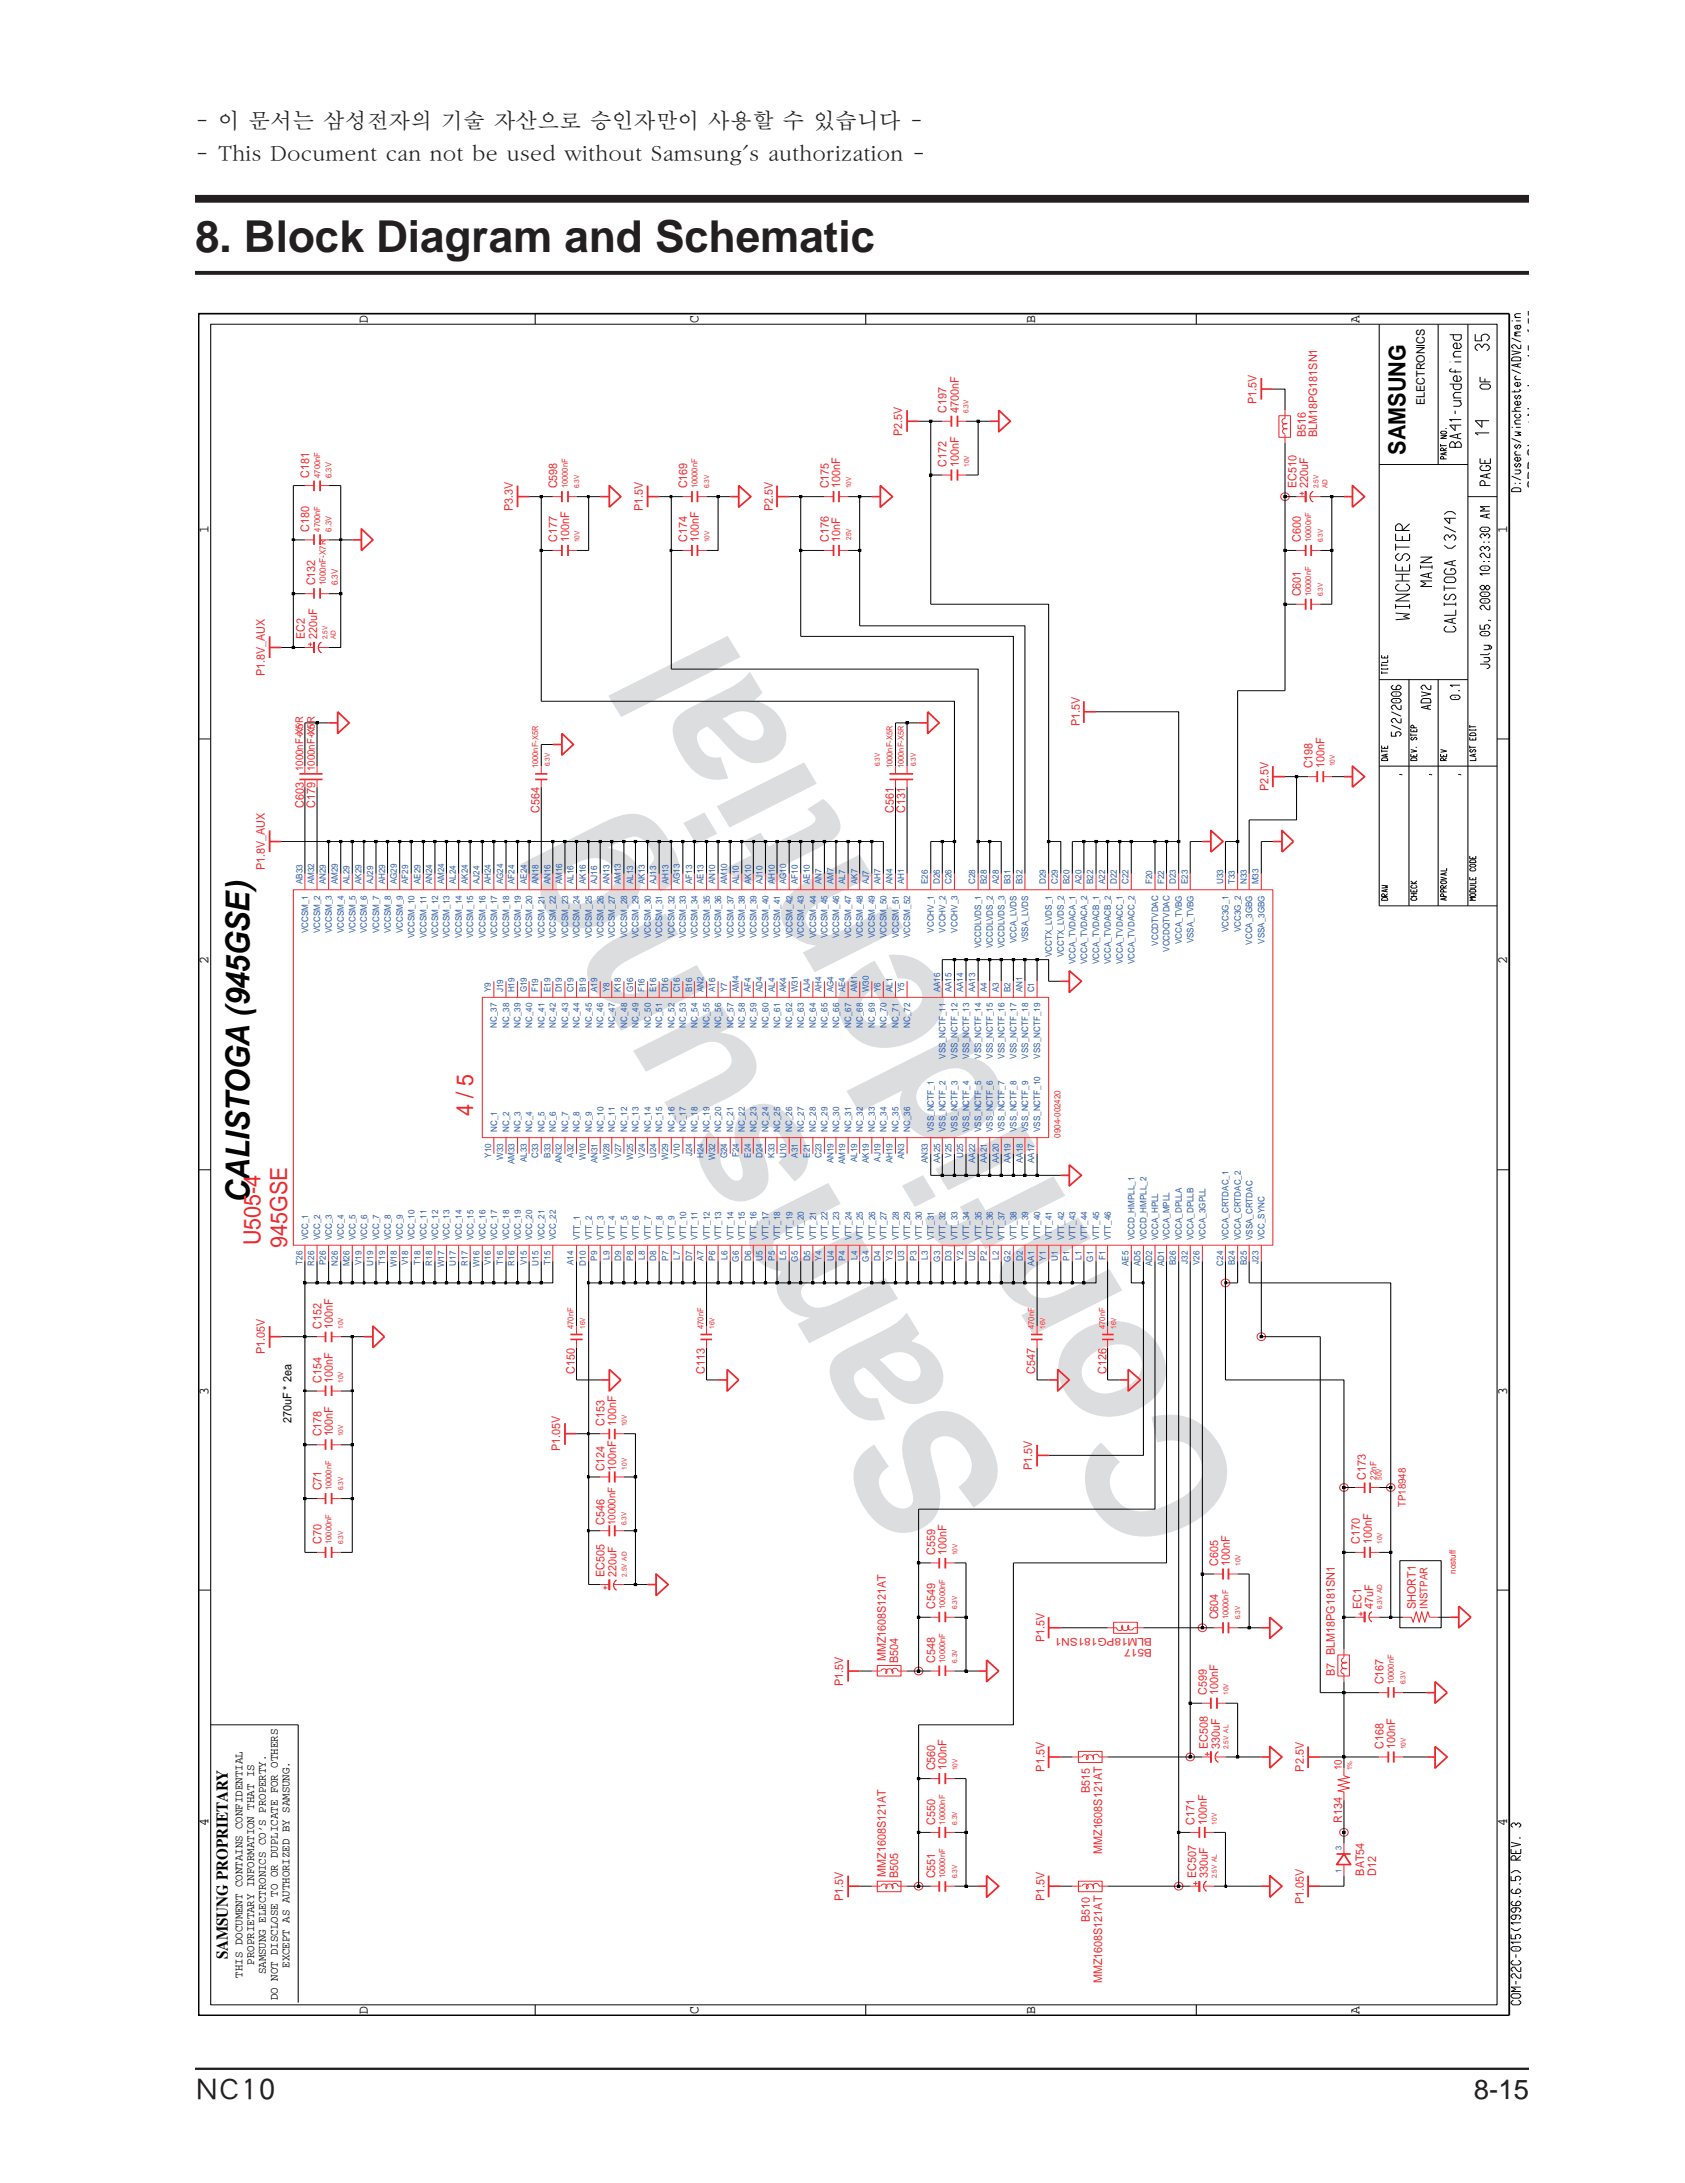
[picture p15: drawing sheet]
<svg xmlns="http://www.w3.org/2000/svg" width="216mm" height="280mm" viewBox="0 0 216 280" stroke-linecap="round" stroke-linejoin="round" font-family="sans-serif">
<defs><g id="words">
<g font-size="23.9" fill="#dcdddf">
<text x="130.2" y="191.6" transform="rotate(-121 130.2 191.6)">Samsung</text>
<text x="160.3" y="192.7" transform="rotate(-121 160.3 192.7)">Confidential</text>
</g>
<text font-size="5.6" fill="#231f20" x="25" y="32.3">8. Block Diagram and Schematic</text>
<text font-size="4.2" fill="#030303" x="32" y="154.2" transform="rotate(-90 32 154.2)">CALISTOGA (945GSE)</text>
<g font-size="3.5" fill="#231f20">
<text x="25" y="269">NC10</text>
<text x="188.9" y="269.2">8-15</text>
</g>
<text font-size="3" fill="#030303" x="180.2" y="58.3" transform="rotate(-90 180.2 58.3)">SAMSUNG</text>
<g font-size="3" fill="#ee292e">
<text x="60.7" y="143.1" transform="rotate(-90 60.7 143.1)">4 / 5</text>
<text x="33.4" y="159.7" transform="rotate(-90 33.4 159.7)">U505-4</text>
<text x="36.8" y="160.1" transform="rotate(-90 36.8 160.1)">945GSE</text>
</g>
<g font-size="2.8" fill="#231f20">
<text x="25" y="16.3">- 이 문서는 삼성전자의 기술 자산으로 승인자만이 사용할 수 있습니다 -</text>
<text x="25" y="20.5">- This Document can not be used without Samsung's authorization -</text>
</g>
<text font-size="2.1" fill="#030303" x="29.2" y="251.3" transform="rotate(-90 29.2 251.3)">SAMSUNG PROPRIETARY</text>
<text font-size="1.9" fill="#231f20" x="197.2" y="62.7" transform="rotate(-90 197.2 62.7)">SRP Sheet Number: 15 of 55</text>
<g font-size="1.8" fill="#030303">
<text x="47.2" y="41.4" transform="rotate(-90 47.2 41.4)">D</text>
<text x="89.5" y="41.4" transform="rotate(-90 89.5 41.4)">C</text>
<text x="132.7" y="41.4" transform="rotate(-90 132.7 41.4)">B</text>
<text x="174.3" y="41.4" transform="rotate(-90 174.3 41.4)">A</text>
<text x="26.7" y="68.3" transform="rotate(-90 26.7 68.3)">1</text>
<text x="193.2" y="68.3" transform="rotate(-90 193.2 68.3)">1</text>
<text x="26.7" y="123.6" transform="rotate(-90 26.7 123.6)">2</text>
<text x="193.2" y="123.6" transform="rotate(-90 193.2 123.6)">2</text>
<text x="26.7" y="178.9" transform="rotate(-90 26.7 178.9)">3</text>
<text x="193.2" y="178.9" transform="rotate(-90 193.2 178.9)">3</text>
<text x="26.7" y="234.2" transform="rotate(-90 26.7 234.2)">4</text>
<text x="193.2" y="234.2" transform="rotate(-90 193.2 234.2)">4</text>
<text x="47.2" y="258.4" transform="rotate(-90 47.2 258.4)">D</text>
<text x="89.5" y="258.4" transform="rotate(-90 89.5 258.4)">C</text>
<text x="132.7" y="258.4" transform="rotate(-90 132.7 258.4)">B</text>
<text x="174.3" y="258.4" transform="rotate(-90 174.3 258.4)">A</text>
</g>
<g font-size="1.5" fill="#ee292e">
<text x="121.3" y="53" transform="rotate(-90 121.3 53)">C197</text>
<text x="122.9" y="53" transform="rotate(-90 122.9 53)">4700nF</text>
<text x="161.1" y="51.8" transform="rotate(-90 161.1 51.8)">P1.5V</text>
<text x="115.7" y="55.9" transform="rotate(-90 115.7 55.9)">P2.5V</text>
<text x="121.3" y="59.9" transform="rotate(-90 121.3 59.9)">C172</text>
<text x="122.9" y="59.9" transform="rotate(-90 122.9 59.9)">100nF</text>
<text x="167.4" y="56.1" transform="rotate(-90 167.4 56.1)">B516</text>
<text x="168.9" y="56.1" transform="rotate(-90 168.9 56.1)">BLM18PG181SN1</text>
<text x="39.6" y="61.3" transform="rotate(-90 39.6 61.3)">C181</text>
<text x="65.7" y="65.6" transform="rotate(-90 65.7 65.6)">P3.3V</text>
<text x="71.4" y="62.6" transform="rotate(-90 71.4 62.6)">C598</text>
<text x="82.4" y="65.6" transform="rotate(-90 82.4 65.6)">P1.5V</text>
<text x="88.1" y="62.6" transform="rotate(-90 88.1 62.6)">C169</text>
<text x="99.1" y="65.6" transform="rotate(-90 99.1 65.6)">P2.5V</text>
<text x="106.2" y="62.6" transform="rotate(-90 106.2 62.6)">C175</text>
<text x="107.7" y="62.6" transform="rotate(-90 107.7 62.6)">100nF</text>
<text x="166.2" y="62.6" transform="rotate(-90 166.2 62.6)">EC510</text>
<text x="167.7" y="62.6" transform="rotate(-90 167.7 62.6)">220uF</text>
<text x="39.6" y="68.2" transform="rotate(-90 39.6 68.2)">C180</text>
<text x="71.4" y="69.5" transform="rotate(-90 71.4 69.5)">C177</text>
<text x="73" y="69.5" transform="rotate(-90 73 69.5)">100nF</text>
<text x="88.1" y="69.5" transform="rotate(-90 88.1 69.5)">C174</text>
<text x="89.6" y="69.5" transform="rotate(-90 89.6 69.5)">100nF</text>
<text x="106.2" y="69.5" transform="rotate(-90 106.2 69.5)">C176</text>
<text x="107.7" y="69.5" transform="rotate(-90 107.7 69.5)">10nF</text>
<text x="166.8" y="69.5" transform="rotate(-90 166.8 69.5)">C600</text>
<text x="40.4" y="75.1" transform="rotate(-90 40.4 75.1)">C132</text>
<text x="166.8" y="76.5" transform="rotate(-90 166.8 76.5)">C601</text>
<text x="39.1" y="82" transform="rotate(-90 39.1 82)">EC2</text>
<text x="40.6" y="82" transform="rotate(-90 40.6 82)">220uF</text>
<text x="33.9" y="86.7" transform="rotate(-90 33.9 86.7)">P1.8V_AUX</text>
<text x="138.4" y="93.2" transform="rotate(-90 138.4 93.2)">P1.5V</text>
<text x="162.6" y="101.5" transform="rotate(-90 162.6 101.5)">P2.5V</text>
<text x="168.2" y="98.6" transform="rotate(-90 168.2 98.6)">C198</text>
<text x="169.8" y="98.6" transform="rotate(-90 169.8 98.6)">100nF</text>
<text x="38.9" y="103.6" transform="rotate(-90 38.9 103.6)">C603</text>
<text x="40.4" y="103.6" transform="rotate(-90 40.4 103.6)">C179</text>
<text x="69.2" y="104.3" transform="rotate(-90 69.2 104.3)">C564</text>
<text x="114.6" y="104.3" transform="rotate(-90 114.6 104.3)">C561</text>
<text x="116" y="104.3" transform="rotate(-90 116 104.3)">C131</text>
<text x="33.9" y="111.6" transform="rotate(-90 33.9 111.6)">P1.8V_AUX</text>
<text x="33.9" y="173.7" transform="rotate(-90 33.9 173.7)">P1.05V</text>
<text x="41.2" y="170.5" transform="rotate(-90 41.2 170.5)">C152</text>
<text x="42.7" y="170.5" transform="rotate(-90 42.7 170.5)">100nF</text>
<text x="41.2" y="177.4" transform="rotate(-90 41.2 177.4)">C154</text>
<text x="42.7" y="177.4" transform="rotate(-90 42.7 177.4)">100nF</text>
<text x="73.7" y="176.2" transform="rotate(-90 73.7 176.2)">C150</text>
<text x="90.3" y="176.2" transform="rotate(-90 90.3 176.2)">C113</text>
<text x="132.7" y="176.2" transform="rotate(-90 132.7 176.2)">C547</text>
<text x="141.8" y="176.2" transform="rotate(-90 141.8 176.2)">C126</text>
<text x="41.2" y="184.3" transform="rotate(-90 41.2 184.3)">C178</text>
<text x="42.7" y="184.3" transform="rotate(-90 42.7 184.3)">100nF</text>
<text x="77.5" y="182.9" transform="rotate(-90 77.5 182.9)">C153</text>
<text x="79" y="182.9" transform="rotate(-90 79 182.9)">100nF</text>
<text x="41.2" y="191.1" transform="rotate(-90 41.2 191.1)">C71</text>
<text x="71.8" y="186.2" transform="rotate(-90 71.8 186.2)">P1.05V</text>
<text x="77.5" y="188.7" transform="rotate(-90 77.5 188.7)">C124</text>
<text x="79" y="188.7" transform="rotate(-90 79 188.7)">100nF</text>
<text x="132.3" y="188.6" transform="rotate(-90 132.3 188.6)">P1.5V</text>
<text x="175.1" y="189.8" transform="rotate(-90 175.1 189.8)">C173</text>
<text x="77.5" y="195.6" transform="rotate(-90 77.5 195.6)">C546</text>
<text x="41.2" y="198" transform="rotate(-90 41.2 198)">C70</text>
<text x="77.5" y="202.2" transform="rotate(-90 77.5 202.2)">EC505</text>
<text x="79" y="202.2" transform="rotate(-90 79 202.2)">220uF</text>
<text x="119.9" y="199.5" transform="rotate(-90 119.9 199.5)">C559</text>
<text x="121.3" y="199.5" transform="rotate(-90 121.3 199.5)">100nF</text>
<text x="156.2" y="200.8" transform="rotate(-90 156.2 200.8)">C605</text>
<text x="157.6" y="200.8" transform="rotate(-90 157.6 200.8)">100nF</text>
<text x="174.3" y="198" transform="rotate(-90 174.3 198)">C170</text>
<text x="175.9" y="198" transform="rotate(-90 175.9 198)">100nF</text>
<text x="119.9" y="206.4" transform="rotate(-90 119.9 206.4)">C549</text>
<text x="156.2" y="207.7" transform="rotate(-90 156.2 207.7)">C604</text>
<text x="174.5" y="206.4" transform="rotate(-90 174.5 206.4)">EC1</text>
<text x="176" y="206.4" transform="rotate(-90 176 206.4)">47uF</text>
<text x="181.5" y="206.4" transform="rotate(-90 181.5 206.4)">SHORT1</text>
<text x="113.6" y="213.1" transform="rotate(-90 113.6 213.1)">MMZ1608S121AT</text>
<text x="115.1" y="213.3" transform="rotate(-90 115.1 213.3)">B504</text>
<text x="119.9" y="213.3" transform="rotate(-90 119.9 213.3)">C548</text>
<text x="133.9" y="210.7" transform="rotate(-90 133.9 210.7)">P1.5V</text>
<text x="171.1" y="215" transform="rotate(-90 171.1 215)">B7 BLM18PG181SN1</text>
<text x="108.1" y="216.2" transform="rotate(-90 108.1 216.2)">P1.5V</text>
<text x="154.7" y="217.4" transform="rotate(-90 154.7 217.4)">C599</text>
<text x="156.2" y="217.4" transform="rotate(-90 156.2 217.4)">100nF</text>
<text x="177.4" y="216" transform="rotate(-90 177.4 216)">C167</text>
<text x="119.9" y="227.1" transform="rotate(-90 119.9 227.1)">C560</text>
<text x="121.3" y="227.1" transform="rotate(-90 121.3 227.1)">100nF</text>
<text x="133.9" y="227.2" transform="rotate(-90 133.9 227.2)">P1.5V</text>
<text x="154.8" y="224.4" transform="rotate(-90 154.8 224.4)">EC508</text>
<text x="156.4" y="224.4" transform="rotate(-90 156.4 224.4)">330uF</text>
<text x="167.1" y="227.2" transform="rotate(-90 167.1 227.2)">P2.5V</text>
<text x="177.4" y="224.4" transform="rotate(-90 177.4 224.4)">C168</text>
<text x="178.8" y="224.4" transform="rotate(-90 178.8 224.4)">100nF</text>
<text x="139.7" y="230" transform="rotate(-90 139.7 230)">B515</text>
<text x="172.1" y="233.9" transform="rotate(-90 172.1 233.9)">R134</text>
<text x="119.9" y="234" transform="rotate(-90 119.9 234)">C550</text>
<text x="141.3" y="237.8" transform="rotate(-90 141.3 237.8)">MMZ1608S121AT</text>
<text x="153.1" y="234" transform="rotate(-90 153.1 234)">C171</text>
<text x="154.7" y="234" transform="rotate(-90 154.7 234)">100nF</text>
<text x="108.1" y="243.8" transform="rotate(-90 108.1 243.8)">P1.5V</text>
<text x="113.6" y="240.7" transform="rotate(-90 113.6 240.7)">MMZ1608S121AT</text>
<text x="115.1" y="240.9" transform="rotate(-90 115.1 240.9)">B505</text>
<text x="119.9" y="240.9" transform="rotate(-90 119.9 240.9)">C551</text>
<text x="133.9" y="243.8" transform="rotate(-90 133.9 243.8)">P1.5V</text>
<text x="153.4" y="240.9" transform="rotate(-90 153.4 240.9)">EC507</text>
<text x="154.8" y="240.9" transform="rotate(-90 154.8 240.9)">330uF</text>
<text x="167.1" y="244.2" transform="rotate(-90 167.1 244.2)">P1.05V</text>
<text x="174.9" y="240.6" transform="rotate(-90 174.9 240.6)">BAT54</text>
<text x="176.4" y="240.6" transform="rotate(-90 176.4 240.6)">D12</text>
<text x="139.7" y="246.6" transform="rotate(-90 139.7 246.6)">B510</text>
<text x="141.3" y="254.4" transform="rotate(-90 141.3 254.4)">MMZ1608S121AT</text>
</g>
<g font-size="1.5" fill="#030303">
<text x="182.6" y="52" transform="rotate(-90 182.6 52)">ELECTRONICS</text>
<text x="37.4" y="182.5" transform="rotate(-90 37.4 182.5)">270uF * 2ea</text>
<text x="31.1" y="253.7" transform="rotate(-90 31.1 253.7)">THIS DOCUMENT CONTAINS CONFIDENTIAL</text>
<text x="32.6" y="252" transform="rotate(-90 32.6 252)">PROPRIETARY INFORMATION THAT IS</text>
<text x="34.1" y="253.2" transform="rotate(-90 34.1 253.2)">SAMSUNG ELECTRONICS CO’S PROPERTY.</text>
<text x="35.6" y="256.6" transform="rotate(-90 35.6 256.6)">DO NOT DISCLOSE TO OR DUPLICATE FOR OTHERS</text>
<text x="37.1" y="252.4" transform="rotate(-90 37.1 252.4)">EXCEPT AS AUTHORIZED BY SAMSUNG.</text>
</g>
<g font-size="1.4" fill="#ee292e">
<text x="38.9" y="98.9" transform="rotate(-90 38.9 98.9)">1000nF-X5R</text>
<text x="40.4" y="98.9" transform="rotate(-90 40.4 98.9)">1000nF-X5R</text>
<text x="78.9" y="195.6" transform="rotate(-90 78.9 195.6)">10000nF</text>
<text x="180.2" y="193.3" transform="rotate(-90 180.2 193.3)">TP18948</text>
<text x="183" y="206.4" transform="rotate(-90 183 206.4)">INSTPAR</text>
<text x="147.7" y="210.1" transform="rotate(-180 147.7 210.1)">BLM18PG181SN1</text>
<text x="147.7" y="211.6" transform="rotate(-180 147.7 211.6)">B517</text>
<text x="172" y="227.1" transform="rotate(-90 172 227.1)">10</text>
</g>
<g font-size="1.1" fill="#ee292e">
<text x="41" y="61.3" transform="rotate(-90 41 61.3)">4700nF</text>
<text x="42.5" y="61.3" transform="rotate(-90 42.5 61.3)">6.3V</text>
<text x="72.8" y="62.6" transform="rotate(-90 72.8 62.6)">10000nF</text>
<text x="89.4" y="62.6" transform="rotate(-90 89.4 62.6)">10000nF</text>
<text x="41" y="68.2" transform="rotate(-90 41 68.2)">4700nF</text>
<text x="42.5" y="68.2" transform="rotate(-90 42.5 68.2)">6.3V</text>
<text x="168.1" y="69.5" transform="rotate(-90 168.1 69.5)">10000nF</text>
<text x="41.8" y="75.1" transform="rotate(-90 41.8 75.1)">1000nF-X7R</text>
<text x="43.3" y="75.1" transform="rotate(-90 43.3 75.1)">6.3V</text>
<text x="168.1" y="76.5" transform="rotate(-90 168.1 76.5)">10000nF</text>
<text x="69" y="98.6" transform="rotate(-90 69 98.6)">1000nF-X5R</text>
<text x="114.4" y="98.6" transform="rotate(-90 114.4 98.6)">1000nF-X5R</text>
<text x="115.9" y="98.6" transform="rotate(-90 115.9 98.6)">1000nF-X5R</text>
<text x="136" y="145.9" transform="rotate(-90 136 145.9)">0904-002420</text>
<text x="73.5" y="170.5" transform="rotate(-90 73.5 170.5)">470nF</text>
<text x="90.2" y="170.5" transform="rotate(-90 90.2 170.5)">470nF</text>
<text x="132.6" y="170.5" transform="rotate(-90 132.6 170.5)">470nF</text>
<text x="141.7" y="170.5" transform="rotate(-90 141.7 170.5)">470nF</text>
<text x="42.5" y="191.1" transform="rotate(-90 42.5 191.1)">10000nF</text>
<text x="176.4" y="189.8" transform="rotate(-90 176.4 189.8)">22nF</text>
<text x="42.5" y="198" transform="rotate(-90 42.5 198)">10000nF</text>
<text x="186.6" y="201.9" transform="rotate(-90 186.6 201.9)">nostuff</text>
<text x="121.2" y="206.4" transform="rotate(-90 121.2 206.4)">10000nF</text>
<text x="157.5" y="207.7" transform="rotate(-90 157.5 207.7)">10000nF</text>
<text x="121.2" y="213.3" transform="rotate(-90 121.2 213.3)">10000nF</text>
<text x="178.7" y="216" transform="rotate(-90 178.7 216)">10000nF</text>
<text x="121.2" y="234" transform="rotate(-90 121.2 234)">10000nF</text>
<text x="121.2" y="240.9" transform="rotate(-90 121.2 240.9)">10000nF</text>
</g>
<g font-size="1.1" fill="#2859a8">
<text x="38.8" y="113.4" transform="rotate(-90 38.8 113.4)">AB33</text>
<text x="40.3" y="113.4" transform="rotate(-90 40.3 113.4)">AM32</text>
<text x="41.7" y="113.4" transform="rotate(-90 41.7 113.4)">AN29</text>
<text x="43.3" y="113.4" transform="rotate(-90 43.3 113.4)">AM29</text>
<text x="44.8" y="113.4" transform="rotate(-90 44.8 113.4)">AL29</text>
<text x="46.3" y="113.4" transform="rotate(-90 46.3 113.4)">AK29</text>
<text x="47.8" y="113.4" transform="rotate(-90 47.8 113.4)">AJ29</text>
<text x="49.4" y="113.4" transform="rotate(-90 49.4 113.4)">AH29</text>
<text x="50.9" y="113.4" transform="rotate(-90 50.9 113.4)">AG29</text>
<text x="52.3" y="113.4" transform="rotate(-90 52.3 113.4)">AF29</text>
<text x="53.9" y="113.4" transform="rotate(-90 53.9 113.4)">AE29</text>
<text x="55.4" y="113.4" transform="rotate(-90 55.4 113.4)">AN24</text>
<text x="56.9" y="113.4" transform="rotate(-90 56.9 113.4)">AM24</text>
<text x="58.4" y="113.4" transform="rotate(-90 58.4 113.4)">AL24</text>
<text x="60" y="113.4" transform="rotate(-90 60 113.4)">AK24</text>
<text x="61.5" y="113.4" transform="rotate(-90 61.5 113.4)">AJ24</text>
<text x="62.9" y="113.4" transform="rotate(-90 62.9 113.4)">AH24</text>
<text x="64.5" y="113.4" transform="rotate(-90 64.5 113.4)">AG24</text>
<text x="66" y="113.4" transform="rotate(-90 66 113.4)">AF24</text>
<text x="67.5" y="113.4" transform="rotate(-90 67.5 113.4)">AE24</text>
<text x="69" y="113.4" transform="rotate(-90 69 113.4)">AN18</text>
<text x="70.6" y="113.4" transform="rotate(-90 70.6 113.4)">AN16</text>
<text x="72" y="113.4" transform="rotate(-90 72 113.4)">AM16</text>
<text x="73.5" y="113.4" transform="rotate(-90 73.5 113.4)">AL16</text>
<text x="75.1" y="113.4" transform="rotate(-90 75.1 113.4)">AK16</text>
<text x="76.6" y="113.4" transform="rotate(-90 76.6 113.4)">AJ16</text>
<text x="78.1" y="113.4" transform="rotate(-90 78.1 113.4)">AN13</text>
<text x="79.6" y="113.4" transform="rotate(-90 79.6 113.4)">AM13</text>
<text x="81.2" y="113.4" transform="rotate(-90 81.2 113.4)">AL13</text>
<text x="82.6" y="113.4" transform="rotate(-90 82.6 113.4)">AK13</text>
<text x="84.1" y="113.4" transform="rotate(-90 84.1 113.4)">AJ13</text>
<text x="85.7" y="113.4" transform="rotate(-90 85.7 113.4)">AH13</text>
<text x="87.2" y="113.4" transform="rotate(-90 87.2 113.4)">AG13</text>
<text x="88.7" y="113.4" transform="rotate(-90 88.7 113.4)">AF13</text>
<text x="90.2" y="113.4" transform="rotate(-90 90.2 113.4)">AE13</text>
<text x="91.7" y="113.4" transform="rotate(-90 91.7 113.4)">AN10</text>
<text x="93.2" y="113.4" transform="rotate(-90 93.2 113.4)">AM10</text>
<text x="94.7" y="113.4" transform="rotate(-90 94.7 113.4)">AL10</text>
<text x="96.3" y="113.4" transform="rotate(-90 96.3 113.4)">AK10</text>
<text x="97.8" y="113.4" transform="rotate(-90 97.8 113.4)">AJ10</text>
<text x="99.3" y="113.4" transform="rotate(-90 99.3 113.4)">AH10</text>
<text x="100.8" y="113.4" transform="rotate(-90 100.8 113.4)">AG10</text>
<text x="102.3" y="113.4" transform="rotate(-90 102.3 113.4)">AF10</text>
<text x="103.8" y="113.4" transform="rotate(-90 103.8 113.4)">AE10</text>
<text x="105.3" y="113.4" transform="rotate(-90 105.3 113.4)">AN7</text>
<text x="106.9" y="113.4" transform="rotate(-90 106.9 113.4)">AM7</text>
<text x="108.3" y="113.4" transform="rotate(-90 108.3 113.4)">AL7</text>
<text x="109.9" y="113.4" transform="rotate(-90 109.9 113.4)">AK7</text>
<text x="111.4" y="113.4" transform="rotate(-90 111.4 113.4)">AJ7</text>
<text x="112.9" y="113.4" transform="rotate(-90 112.9 113.4)">AH7</text>
<text x="114.4" y="113.4" transform="rotate(-90 114.4 113.4)">AN4</text>
<text x="115.9" y="113.4" transform="rotate(-90 115.9 113.4)">AH1</text>
<text x="118.9" y="113.4" transform="rotate(-90 118.9 113.4)">E26</text>
<text x="120.5" y="113.4" transform="rotate(-90 120.5 113.4)">D26</text>
<text x="122" y="113.4" transform="rotate(-90 122 113.4)">C26</text>
<text x="125" y="113.4" transform="rotate(-90 125 113.4)">C28</text>
<text x="126.5" y="113.4" transform="rotate(-90 126.5 113.4)">B28</text>
<text x="128.1" y="113.4" transform="rotate(-90 128.1 113.4)">A28</text>
<text x="129.5" y="113.4" transform="rotate(-90 129.5 113.4)">B31</text>
<text x="131.1" y="113.4" transform="rotate(-90 131.1 113.4)">B32</text>
<text x="134.1" y="113.4" transform="rotate(-90 134.1 113.4)">D29</text>
<text x="135.6" y="113.4" transform="rotate(-90 135.6 113.4)">C29</text>
<text x="137.1" y="113.4" transform="rotate(-90 137.1 113.4)">B20</text>
<text x="138.6" y="113.4" transform="rotate(-90 138.6 113.4)">A20</text>
<text x="140.1" y="113.4" transform="rotate(-90 140.1 113.4)">B22</text>
<text x="141.7" y="113.4" transform="rotate(-90 141.7 113.4)">A22</text>
<text x="143.2" y="113.4" transform="rotate(-90 143.2 113.4)">D22</text>
<text x="144.6" y="113.4" transform="rotate(-90 144.6 113.4)">C22</text>
<text x="147.7" y="113.4" transform="rotate(-90 147.7 113.4)">F20</text>
<text x="149.2" y="113.4" transform="rotate(-90 149.2 113.4)">F22</text>
<text x="150.7" y="113.4" transform="rotate(-90 150.7 113.4)">D23</text>
<text x="152.3" y="113.4" transform="rotate(-90 152.3 113.4)">E23</text>
<text x="156.8" y="113.4" transform="rotate(-90 156.8 113.4)">U33</text>
<text x="158.3" y="113.4" transform="rotate(-90 158.3 113.4)">T33</text>
<text x="159.8" y="113.4" transform="rotate(-90 159.8 113.4)">N33</text>
<text x="161.3" y="113.4" transform="rotate(-90 161.3 113.4)">M33</text>
<text x="39.5" y="119.7" transform="rotate(-90 39.5 119.7)">VCCSM_1</text>
<text x="41" y="119.7" transform="rotate(-90 41 119.7)">VCCSM_2</text>
<text x="42.5" y="119.7" transform="rotate(-90 42.5 119.7)">VCCSM_3</text>
<text x="44.1" y="119.7" transform="rotate(-90 44.1 119.7)">VCCSM_4</text>
<text x="45.6" y="119.7" transform="rotate(-90 45.6 119.7)">VCCSM_5</text>
<text x="47" y="119.7" transform="rotate(-90 47 119.7)">VCCSM_6</text>
<text x="48.6" y="119.7" transform="rotate(-90 48.6 119.7)">VCCSM_7</text>
<text x="50.1" y="119.7" transform="rotate(-90 50.1 119.7)">VCCSM_8</text>
<text x="51.6" y="119.7" transform="rotate(-90 51.6 119.7)">VCCSM_9</text>
<text x="119.7" y="119.6" transform="rotate(-90 119.7 119.6)">VCCHV_1</text>
<text x="121.2" y="119.6" transform="rotate(-90 121.2 119.6)">VCCHV_2</text>
<text x="122.8" y="119.6" transform="rotate(-90 122.8 119.6)">VCCHV_3</text>
<text x="157.5" y="119.6" transform="rotate(-90 157.5 119.6)">VCC3G_1</text>
<text x="159.1" y="119.6" transform="rotate(-90 159.1 119.6)">VCC3G_2</text>
<text x="53.1" y="120.3" transform="rotate(-90 53.1 120.3)">VCCSM_10</text>
<text x="54.7" y="120.3" transform="rotate(-90 54.7 120.3)">VCCSM_11</text>
<text x="56.2" y="120.3" transform="rotate(-90 56.2 120.3)">VCCSM_12</text>
<text x="57.6" y="120.3" transform="rotate(-90 57.6 120.3)">VCCSM_13</text>
<text x="59.2" y="120.3" transform="rotate(-90 59.2 120.3)">VCCSM_14</text>
<text x="60.7" y="120.3" transform="rotate(-90 60.7 120.3)">VCCSM_15</text>
<text x="62.2" y="120.3" transform="rotate(-90 62.2 120.3)">VCCSM_16</text>
<text x="63.7" y="120.3" transform="rotate(-90 63.7 120.3)">VCCSM_17</text>
<text x="65.3" y="120.3" transform="rotate(-90 65.3 120.3)">VCCSM_18</text>
<text x="66.8" y="120.3" transform="rotate(-90 66.8 120.3)">VCCSM_19</text>
<text x="68.2" y="120.3" transform="rotate(-90 68.2 120.3)">VCCSM_20</text>
<text x="69.8" y="120.3" transform="rotate(-90 69.8 120.3)">VCCSM_21</text>
<text x="71.3" y="120.3" transform="rotate(-90 71.3 120.3)">VCCSM_22</text>
<text x="72.8" y="120.3" transform="rotate(-90 72.8 120.3)">VCCSM_23</text>
<text x="74.3" y="120.3" transform="rotate(-90 74.3 120.3)">VCCSM_24</text>
<text x="75.9" y="120.3" transform="rotate(-90 75.9 120.3)">VCCSM_25</text>
<text x="77.3" y="120.3" transform="rotate(-90 77.3 120.3)">VCCSM_26</text>
<text x="78.8" y="120.3" transform="rotate(-90 78.8 120.3)">VCCSM_27</text>
<text x="80.4" y="120.3" transform="rotate(-90 80.4 120.3)">VCCSM_28</text>
<text x="81.9" y="120.3" transform="rotate(-90 81.9 120.3)">VCCSM_29</text>
<text x="83.4" y="120.3" transform="rotate(-90 83.4 120.3)">VCCSM_30</text>
<text x="84.9" y="120.3" transform="rotate(-90 84.9 120.3)">VCCSM_31</text>
<text x="86.5" y="120.3" transform="rotate(-90 86.5 120.3)">VCCSM_32</text>
<text x="87.9" y="120.3" transform="rotate(-90 87.9 120.3)">VCCSM_33</text>
<text x="89.4" y="120.3" transform="rotate(-90 89.4 120.3)">VCCSM_34</text>
<text x="91" y="120.3" transform="rotate(-90 91 120.3)">VCCSM_35</text>
<text x="92.5" y="120.3" transform="rotate(-90 92.5 120.3)">VCCSM_36</text>
<text x="94" y="120.3" transform="rotate(-90 94 120.3)">VCCSM_37</text>
<text x="95.5" y="120.3" transform="rotate(-90 95.5 120.3)">VCCSM_38</text>
<text x="97" y="120.3" transform="rotate(-90 97 120.3)">VCCSM_39</text>
<text x="98.5" y="120.3" transform="rotate(-90 98.5 120.3)">VCCSM_40</text>
<text x="100" y="120.3" transform="rotate(-90 100 120.3)">VCCSM_41</text>
<text x="101.6" y="120.3" transform="rotate(-90 101.6 120.3)">VCCSM_42</text>
<text x="103.1" y="120.3" transform="rotate(-90 103.1 120.3)">VCCSM_43</text>
<text x="104.6" y="120.3" transform="rotate(-90 104.6 120.3)">VCCSM_44</text>
<text x="106.1" y="120.3" transform="rotate(-90 106.1 120.3)">VCCSM_45</text>
<text x="107.6" y="120.3" transform="rotate(-90 107.6 120.3)">VCCSM_46</text>
<text x="109.1" y="120.3" transform="rotate(-90 109.1 120.3)">VCCSM_47</text>
<text x="110.6" y="120.3" transform="rotate(-90 110.6 120.3)">VCCSM_48</text>
<text x="112.2" y="120.3" transform="rotate(-90 112.2 120.3)">VCCSM_49</text>
<text x="113.6" y="120.3" transform="rotate(-90 113.6 120.3)">VCCSM_50</text>
<text x="115.2" y="120.3" transform="rotate(-90 115.2 120.3)">VCCSM_51</text>
<text x="116.7" y="120.3" transform="rotate(-90 116.7 120.3)">VCCSM_52</text>
<text x="125.8" y="121.6" transform="rotate(-90 125.8 121.6)">VCCDLVDS_1</text>
<text x="127.3" y="121.6" transform="rotate(-90 127.3 121.6)">VCCDLVDS_2</text>
<text x="128.8" y="121.6" transform="rotate(-90 128.8 121.6)">VCCDLVDS_3</text>
<text x="130.3" y="121" transform="rotate(-90 130.3 121)">VCCA_LVDS</text>
<text x="131.8" y="120.9" transform="rotate(-90 131.8 120.9)">VSSA_LVDS</text>
<text x="134.8" y="122.8" transform="rotate(-90 134.8 122.8)">VCCTX_LVDS_1</text>
<text x="136.4" y="122.8" transform="rotate(-90 136.4 122.8)">VCCTX_LVDS_2</text>
<text x="137.9" y="123.6" transform="rotate(-90 137.9 123.6)">VCCA_TVDACA_1</text>
<text x="139.3" y="123.6" transform="rotate(-90 139.3 123.6)">VCCA_TVDACA_2</text>
<text x="140.9" y="123.6" transform="rotate(-90 140.9 123.6)">VCCA_TVDACB_1</text>
<text x="142.4" y="123.6" transform="rotate(-90 142.4 123.6)">VCCA_TVDACB_2</text>
<text x="143.9" y="123.7" transform="rotate(-90 143.9 123.7)">VCCA_TVDACC_1</text>
<text x="145.4" y="123.7" transform="rotate(-90 145.4 123.7)">VCCA_TVDACC_2</text>
<text x="148.5" y="121.3" transform="rotate(-90 148.5 121.3)">VCCDTVDAC</text>
<text x="149.9" y="122.1" transform="rotate(-90 149.9 122.1)">VCCDQTVDAC</text>
<text x="151.5" y="121.1" transform="rotate(-90 151.5 121.1)">VCCA_TVBG</text>
<text x="153" y="121" transform="rotate(-90 153 121)">VSSA_TVBG</text>
<text x="160.5" y="121.2" transform="rotate(-90 160.5 121.2)">VCCA_3GBG</text>
<text x="162.1" y="121.1" transform="rotate(-90 162.1 121.1)">VSSA_3GBG</text>
<text x="62.9" y="127.3" transform="rotate(-90 62.9 127.3)">Y9</text>
<text x="63.7" y="131.9" transform="rotate(-90 63.7 131.9)">NC_37</text>
<text x="64.5" y="127.3" transform="rotate(-90 64.5 127.3)">J19</text>
<text x="65.3" y="131.9" transform="rotate(-90 65.3 131.9)">NC_38</text>
<text x="66" y="127.3" transform="rotate(-90 66 127.3)">H19</text>
<text x="66.7" y="131.9" transform="rotate(-90 66.7 131.9)">NC_39</text>
<text x="67.5" y="127.3" transform="rotate(-90 67.5 127.3)">G19</text>
<text x="68.2" y="131.9" transform="rotate(-90 68.2 131.9)">NC_40</text>
<text x="69" y="127.3" transform="rotate(-90 69 127.3)">F19</text>
<text x="69.8" y="131.9" transform="rotate(-90 69.8 131.9)">NC_41</text>
<text x="70.6" y="127.3" transform="rotate(-90 70.6 127.3)">E19</text>
<text x="71.3" y="131.9" transform="rotate(-90 71.3 131.9)">NC_42</text>
<text x="72" y="127.3" transform="rotate(-90 72 127.3)">D19</text>
<text x="72.8" y="131.9" transform="rotate(-90 72.8 131.9)">NC_43</text>
<text x="73.5" y="127.3" transform="rotate(-90 73.5 127.3)">C19</text>
<text x="74.3" y="131.9" transform="rotate(-90 74.3 131.9)">NC_44</text>
<text x="75.1" y="127.3" transform="rotate(-90 75.1 127.3)">B19</text>
<text x="75.9" y="131.9" transform="rotate(-90 75.9 131.9)">NC_45</text>
<text x="76.6" y="127.3" transform="rotate(-90 76.6 127.3)">A19</text>
<text x="77.3" y="131.9" transform="rotate(-90 77.3 131.9)">NC_46</text>
<text x="78.1" y="127.3" transform="rotate(-90 78.1 127.3)">Y8</text>
<text x="78.8" y="131.9" transform="rotate(-90 78.8 131.9)">NC_47</text>
<text x="79.6" y="127.3" transform="rotate(-90 79.6 127.3)">K18</text>
<text x="80.4" y="131.9" transform="rotate(-90 80.4 131.9)">NC_48</text>
<text x="81.2" y="127.3" transform="rotate(-90 81.2 127.3)">G16</text>
<text x="81.9" y="131.9" transform="rotate(-90 81.9 131.9)">NC_49</text>
<text x="82.6" y="127.3" transform="rotate(-90 82.6 127.3)">F16</text>
<text x="83.4" y="131.9" transform="rotate(-90 83.4 131.9)">NC_50</text>
<text x="84.1" y="127.3" transform="rotate(-90 84.1 127.3)">E16</text>
<text x="84.9" y="131.9" transform="rotate(-90 84.9 131.9)">NC_51</text>
<text x="85.7" y="127.3" transform="rotate(-90 85.7 127.3)">D16</text>
<text x="86.5" y="131.9" transform="rotate(-90 86.5 131.9)">NC_52</text>
<text x="87.2" y="127.3" transform="rotate(-90 87.2 127.3)">C16</text>
<text x="87.9" y="131.9" transform="rotate(-90 87.9 131.9)">NC_53</text>
<text x="88.7" y="127.3" transform="rotate(-90 88.7 127.3)">B16</text>
<text x="89.4" y="131.9" transform="rotate(-90 89.4 131.9)">NC_54</text>
<text x="90.2" y="127.3" transform="rotate(-90 90.2 127.3)">AN2</text>
<text x="91" y="131.9" transform="rotate(-90 91 131.9)">NC_55</text>
<text x="91.7" y="127.3" transform="rotate(-90 91.7 127.3)">A16</text>
<text x="92.4" y="131.9" transform="rotate(-90 92.4 131.9)">NC_56</text>
<text x="93.2" y="127.3" transform="rotate(-90 93.2 127.3)">Y7</text>
<text x="94" y="131.9" transform="rotate(-90 94 131.9)">NC_57</text>
<text x="94.7" y="127.3" transform="rotate(-90 94.7 127.3)">AM4</text>
<text x="95.5" y="131.9" transform="rotate(-90 95.5 131.9)">NC_58</text>
<text x="96.3" y="127.3" transform="rotate(-90 96.3 127.3)">AF4</text>
<text x="97" y="131.9" transform="rotate(-90 97 131.9)">NC_59</text>
<text x="97.7" y="127.3" transform="rotate(-90 97.7 127.3)">AD4</text>
<text x="98.5" y="131.9" transform="rotate(-90 98.5 131.9)">NC_60</text>
<text x="99.3" y="127.3" transform="rotate(-90 99.3 127.3)">AL4</text>
<text x="100" y="131.9" transform="rotate(-90 100 131.9)">NC_61</text>
<text x="100.8" y="127.3" transform="rotate(-90 100.8 127.3)">AK4</text>
<text x="101.6" y="131.9" transform="rotate(-90 101.6 131.9)">NC_62</text>
<text x="102.3" y="127.3" transform="rotate(-90 102.3 127.3)">W31</text>
<text x="103" y="131.9" transform="rotate(-90 103 131.9)">NC_63</text>
<text x="103.8" y="127.3" transform="rotate(-90 103.8 127.3)">AJ4</text>
<text x="104.6" y="131.9" transform="rotate(-90 104.6 131.9)">NC_64</text>
<text x="105.3" y="127.3" transform="rotate(-90 105.3 127.3)">AH4</text>
<text x="106.1" y="131.9" transform="rotate(-90 106.1 131.9)">NC_65</text>
<text x="106.9" y="127.3" transform="rotate(-90 106.9 127.3)">AG4</text>
<text x="107.6" y="131.9" transform="rotate(-90 107.6 131.9)">NC_66</text>
<text x="108.3" y="127.3" transform="rotate(-90 108.3 127.3)">AE4</text>
<text x="109.1" y="131.9" transform="rotate(-90 109.1 131.9)">NC_67</text>
<text x="109.9" y="127.3" transform="rotate(-90 109.9 127.3)">AM1</text>
<text x="110.6" y="131.9" transform="rotate(-90 110.6 131.9)">NC_68</text>
<text x="111.4" y="127.3" transform="rotate(-90 111.4 127.3)">W30</text>
<text x="112.2" y="131.9" transform="rotate(-90 112.2 131.9)">NC_69</text>
<text x="112.9" y="127.3" transform="rotate(-90 112.9 127.3)">Y6</text>
<text x="113.6" y="131.9" transform="rotate(-90 113.6 131.9)">NC_70</text>
<text x="114.4" y="127.3" transform="rotate(-90 114.4 127.3)">AL1</text>
<text x="115.2" y="131.9" transform="rotate(-90 115.2 131.9)">NC_71</text>
<text x="115.9" y="127.3" transform="rotate(-90 115.9 127.3)">Y5</text>
<text x="116.7" y="131.9" transform="rotate(-90 116.7 131.9)">NC_72</text>
<text x="120.5" y="127.3" transform="rotate(-90 120.5 127.3)">AA16</text>
<text x="122" y="127.3" transform="rotate(-90 122 127.3)">AA15</text>
<text x="123.5" y="127.3" transform="rotate(-90 123.5 127.3)">AA14</text>
<text x="125" y="127.3" transform="rotate(-90 125 127.3)">AA13</text>
<text x="126.5" y="127.3" transform="rotate(-90 126.5 127.3)">A4</text>
<text x="128.1" y="127.3" transform="rotate(-90 128.1 127.3)">A3</text>
<text x="129.5" y="127.3" transform="rotate(-90 129.5 127.3)">B2</text>
<text x="131.1" y="127.3" transform="rotate(-90 131.1 127.3)">AN1</text>
<text x="132.6" y="127.3" transform="rotate(-90 132.6 127.3)">C1</text>
<text x="121.2" y="135.8" transform="rotate(-90 121.2 135.8)">VSS_NCTF_11</text>
<text x="122.8" y="135.8" transform="rotate(-90 122.8 135.8)">VSS_NCTF_12</text>
<text x="124.2" y="135.8" transform="rotate(-90 124.2 135.8)">VSS_NCTF_13</text>
<text x="125.8" y="135.8" transform="rotate(-90 125.8 135.8)">VSS_NCTF_14</text>
<text x="127.3" y="135.8" transform="rotate(-90 127.3 135.8)">VSS_NCTF_15</text>
<text x="128.8" y="135.8" transform="rotate(-90 128.8 135.8)">VSS_NCTF_16</text>
<text x="130.3" y="135.8" transform="rotate(-90 130.3 135.8)">VSS_NCTF_17</text>
<text x="131.8" y="135.8" transform="rotate(-90 131.8 135.8)">VSS_NCTF_18</text>
<text x="133.4" y="135.8" transform="rotate(-90 133.4 135.8)">VSS_NCTF_19</text>
<text x="62.9" y="148.5" transform="rotate(-90 62.9 148.5)">Y10</text>
<text x="63.7" y="145.2" transform="rotate(-90 63.7 145.2)">NC_1</text>
<text x="64.5" y="148.8" transform="rotate(-90 64.5 148.8)">W33</text>
<text x="65.3" y="145.2" transform="rotate(-90 65.3 145.2)">NC_2</text>
<text x="66" y="149.3" transform="rotate(-90 66 149.3)">AM33</text>
<text x="66.7" y="145.2" transform="rotate(-90 66.7 145.2)">NC_3</text>
<text x="67.5" y="149" transform="rotate(-90 67.5 149)">AL33</text>
<text x="68.2" y="145.2" transform="rotate(-90 68.2 145.2)">NC_4</text>
<text x="69" y="148.5" transform="rotate(-90 69 148.5)">C33</text>
<text x="69.8" y="145.2" transform="rotate(-90 69.8 145.2)">NC_5</text>
<text x="70.6" y="148.5" transform="rotate(-90 70.6 148.5)">B33</text>
<text x="71.3" y="145.2" transform="rotate(-90 71.3 145.2)">NC_6</text>
<text x="72" y="149.2" transform="rotate(-90 72 149.2)">AN32</text>
<text x="72.8" y="145.2" transform="rotate(-90 72.8 145.2)">NC_7</text>
<text x="73.5" y="148.5" transform="rotate(-90 73.5 148.5)">A32</text>
<text x="74.3" y="145.2" transform="rotate(-90 74.3 145.2)">NC_8</text>
<text x="75.1" y="148.8" transform="rotate(-90 75.1 148.8)">W10</text>
<text x="75.9" y="145.2" transform="rotate(-90 75.9 145.2)">NC_9</text>
<text x="76.6" y="149.2" transform="rotate(-90 76.6 149.2)">AN31</text>
<text x="77.4" y="145.2" transform="rotate(-90 77.4 145.2)">NC_10</text>
<text x="78.1" y="148.8" transform="rotate(-90 78.1 148.8)">W28</text>
<text x="78.8" y="145.2" transform="rotate(-90 78.8 145.2)">NC_11</text>
<text x="79.6" y="148.5" transform="rotate(-90 79.6 148.5)">V27</text>
<text x="80.4" y="145.2" transform="rotate(-90 80.4 145.2)">NC_12</text>
<text x="81.2" y="148.8" transform="rotate(-90 81.2 148.8)">W25</text>
<text x="81.9" y="145.2" transform="rotate(-90 81.9 145.2)">NC_13</text>
<text x="82.6" y="148.5" transform="rotate(-90 82.6 148.5)">V24</text>
<text x="83.4" y="145.2" transform="rotate(-90 83.4 145.2)">NC_14</text>
<text x="84.1" y="148.5" transform="rotate(-90 84.1 148.5)">U24</text>
<text x="84.9" y="145.2" transform="rotate(-90 84.9 145.2)">NC_15</text>
<text x="85.7" y="148.8" transform="rotate(-90 85.7 148.8)">W29</text>
<text x="86.4" y="145.2" transform="rotate(-90 86.4 145.2)">NC_16</text>
<text x="87.2" y="148.5" transform="rotate(-90 87.2 148.5)">V10</text>
<text x="87.9" y="145.2" transform="rotate(-90 87.9 145.2)">NC_17</text>
<text x="88.7" y="148.3" transform="rotate(-90 88.7 148.3)">J24</text>
<text x="89.4" y="145.2" transform="rotate(-90 89.4 145.2)">NC_18</text>
<text x="90.2" y="148.5" transform="rotate(-90 90.2 148.5)">H24</text>
<text x="91" y="145.2" transform="rotate(-90 91 145.2)">NC_19</text>
<text x="91.7" y="148.8" transform="rotate(-90 91.7 148.8)">W32</text>
<text x="92.4" y="145.2" transform="rotate(-90 92.4 145.2)">NC_20</text>
<text x="93.2" y="148.6" transform="rotate(-90 93.2 148.6)">G24</text>
<text x="94" y="145.2" transform="rotate(-90 94 145.2)">NC_21</text>
<text x="94.7" y="148.4" transform="rotate(-90 94.7 148.4)">F24</text>
<text x="95.5" y="145.2" transform="rotate(-90 95.5 145.2)">NC_22</text>
<text x="96.3" y="148.5" transform="rotate(-90 96.3 148.5)">E24</text>
<text x="97" y="145.2" transform="rotate(-90 97 145.2)">NC_23</text>
<text x="97.7" y="148.5" transform="rotate(-90 97.7 148.5)">D24</text>
<text x="98.5" y="145.2" transform="rotate(-90 98.5 145.2)">NC_24</text>
<text x="99.3" y="148.5" transform="rotate(-90 99.3 148.5)">K33</text>
<text x="100" y="145.2" transform="rotate(-90 100 145.2)">NC_25</text>
<text x="100.8" y="148.5" transform="rotate(-90 100.8 148.5)">U10</text>
<text x="101.6" y="145.2" transform="rotate(-90 101.6 145.2)">NC_26</text>
<text x="102.3" y="148.5" transform="rotate(-90 102.3 148.5)">A31</text>
<text x="103" y="145.2" transform="rotate(-90 103 145.2)">NC_27</text>
<text x="103.8" y="148.5" transform="rotate(-90 103.8 148.5)">E21</text>
<text x="104.6" y="145.2" transform="rotate(-90 104.6 145.2)">NC_28</text>
<text x="105.3" y="148.5" transform="rotate(-90 105.3 148.5)">C23</text>
<text x="106.1" y="145.2" transform="rotate(-90 106.1 145.2)">NC_29</text>
<text x="106.9" y="149.2" transform="rotate(-90 106.9 149.2)">AN19</text>
<text x="107.6" y="145.2" transform="rotate(-90 107.6 145.2)">NC_30</text>
<text x="108.3" y="149.3" transform="rotate(-90 108.3 149.3)">AM19</text>
<text x="109.1" y="145.2" transform="rotate(-90 109.1 145.2)">NC_31</text>
<text x="109.9" y="149" transform="rotate(-90 109.9 149)">AL19</text>
<text x="110.6" y="145.2" transform="rotate(-90 110.6 145.2)">NC_32</text>
<text x="111.4" y="149.2" transform="rotate(-90 111.4 149.2)">AK19</text>
<text x="112.2" y="145.2" transform="rotate(-90 112.2 145.2)">NC_33</text>
<text x="112.9" y="149" transform="rotate(-90 112.9 149)">AJ19</text>
<text x="113.6" y="145.2" transform="rotate(-90 113.6 145.2)">NC_34</text>
<text x="114.4" y="149.2" transform="rotate(-90 114.4 149.2)">AH19</text>
<text x="115.2" y="145.2" transform="rotate(-90 115.2 145.2)">NC_35</text>
<text x="115.9" y="148.6" transform="rotate(-90 115.9 148.6)">AN3</text>
<text x="116.7" y="145.2" transform="rotate(-90 116.7 145.2)">NC_36</text>
<text x="118.9" y="149.2" transform="rotate(-90 118.9 149.2)">AN33</text>
<text x="119.7" y="145.2" transform="rotate(-90 119.7 145.2)">VSS_NCTF_1</text>
<text x="120.5" y="149.2" transform="rotate(-90 120.5 149.2)">AA25</text>
<text x="121.2" y="145.2" transform="rotate(-90 121.2 145.2)">VSS_NCTF_2</text>
<text x="122" y="148.5" transform="rotate(-90 122 148.5)">V25</text>
<text x="122.8" y="145.2" transform="rotate(-90 122.8 145.2)">VSS_NCTF_3</text>
<text x="123.5" y="148.5" transform="rotate(-90 123.5 148.5)">U25</text>
<text x="124.2" y="145.2" transform="rotate(-90 124.2 145.2)">VSS_NCTF_4</text>
<text x="125" y="149.2" transform="rotate(-90 125 149.2)">AA22</text>
<text x="125.8" y="145.2" transform="rotate(-90 125.8 145.2)">VSS_NCTF_5</text>
<text x="126.5" y="149.2" transform="rotate(-90 126.5 149.2)">AA21</text>
<text x="127.3" y="145.2" transform="rotate(-90 127.3 145.2)">VSS_NCTF_6</text>
<text x="128.1" y="149.2" transform="rotate(-90 128.1 149.2)">AA20</text>
<text x="128.8" y="145.2" transform="rotate(-90 128.8 145.2)">VSS_NCTF_7</text>
<text x="129.5" y="149.2" transform="rotate(-90 129.5 149.2)">AA19</text>
<text x="130.3" y="145.2" transform="rotate(-90 130.3 145.2)">VSS_NCTF_8</text>
<text x="131.1" y="149.2" transform="rotate(-90 131.1 149.2)">AA18</text>
<text x="131.8" y="145.2" transform="rotate(-90 131.8 145.2)">VSS_NCTF_9</text>
<text x="132.6" y="149.2" transform="rotate(-90 132.6 149.2)">AA17</text>
<text x="133.4" y="145.2" transform="rotate(-90 133.4 145.2)">VSS_NCTF_10</text>
<text x="39.5" y="159.1" transform="rotate(-90 39.5 159.1)">VCC_1</text>
<text x="41" y="159.1" transform="rotate(-90 41 159.1)">VCC_2</text>
<text x="42.5" y="159.1" transform="rotate(-90 42.5 159.1)">VCC_3</text>
<text x="44.1" y="159.1" transform="rotate(-90 44.1 159.1)">VCC_4</text>
<text x="45.6" y="159.1" transform="rotate(-90 45.6 159.1)">VCC_5</text>
<text x="47" y="159.1" transform="rotate(-90 47 159.1)">VCC_6</text>
<text x="48.6" y="159.1" transform="rotate(-90 48.6 159.1)">VCC_7</text>
<text x="50.1" y="159.1" transform="rotate(-90 50.1 159.1)">VCC_8</text>
<text x="51.6" y="159.1" transform="rotate(-90 51.6 159.1)">VCC_9</text>
<text x="53.1" y="159.1" transform="rotate(-90 53.1 159.1)">VCC_10</text>
<text x="54.7" y="159.1" transform="rotate(-90 54.7 159.1)">VCC_11</text>
<text x="56.2" y="159.1" transform="rotate(-90 56.2 159.1)">VCC_12</text>
<text x="57.6" y="159.1" transform="rotate(-90 57.6 159.1)">VCC_13</text>
<text x="59.2" y="159.1" transform="rotate(-90 59.2 159.1)">VCC_14</text>
<text x="60.7" y="159.1" transform="rotate(-90 60.7 159.1)">VCC_15</text>
<text x="62.2" y="159.1" transform="rotate(-90 62.2 159.1)">VCC_16</text>
<text x="63.7" y="159.1" transform="rotate(-90 63.7 159.1)">VCC_17</text>
<text x="65.3" y="159.1" transform="rotate(-90 65.3 159.1)">VCC_18</text>
<text x="66.8" y="159.1" transform="rotate(-90 66.8 159.1)">VCC_19</text>
<text x="68.2" y="159.1" transform="rotate(-90 68.2 159.1)">VCC_20</text>
<text x="69.8" y="159.1" transform="rotate(-90 69.8 159.1)">VCC_21</text>
<text x="71.3" y="159.1" transform="rotate(-90 71.3 159.1)">VCC_22</text>
<text x="74.3" y="159.1" transform="rotate(-90 74.3 159.1)">VTT_1</text>
<text x="75.9" y="159.1" transform="rotate(-90 75.9 159.1)">VTT_2</text>
<text x="76.6" y="161.7" transform="rotate(-90 76.6 161.7)">P9</text>
<text x="77.4" y="159.1" transform="rotate(-90 77.4 159.1)">VTT_3</text>
<text x="78.1" y="161.6" transform="rotate(-90 78.1 161.6)">L9</text>
<text x="78.8" y="159.1" transform="rotate(-90 78.8 159.1)">VTT_4</text>
<text x="79.6" y="161.7" transform="rotate(-90 79.6 161.7)">D9</text>
<text x="80.4" y="159.1" transform="rotate(-90 80.4 159.1)">VTT_5</text>
<text x="81.2" y="161.7" transform="rotate(-90 81.2 161.7)">P8</text>
<text x="81.9" y="159.1" transform="rotate(-90 81.9 159.1)">VTT_6</text>
<text x="82.7" y="161.6" transform="rotate(-90 82.7 161.6)">L8</text>
<text x="83.4" y="159.1" transform="rotate(-90 83.4 159.1)">VTT_7</text>
<text x="84.1" y="161.7" transform="rotate(-90 84.1 161.7)">D8</text>
<text x="84.9" y="159.1" transform="rotate(-90 84.9 159.1)">VTT_8</text>
<text x="85.7" y="161.7" transform="rotate(-90 85.7 161.7)">P7</text>
<text x="86.5" y="159.1" transform="rotate(-90 86.5 159.1)">VTT_9</text>
<text x="87.2" y="161.6" transform="rotate(-90 87.2 161.6)">L7</text>
<text x="87.9" y="159.1" transform="rotate(-90 87.9 159.1)">VTT_10</text>
<text x="88.7" y="161.7" transform="rotate(-90 88.7 161.7)">D7</text>
<text x="89.4" y="159.1" transform="rotate(-90 89.4 159.1)">VTT_11</text>
<text x="90.2" y="161.7" transform="rotate(-90 90.2 161.7)">A7</text>
<text x="91" y="159.1" transform="rotate(-90 91 159.1)">VTT_12</text>
<text x="91.7" y="161.7" transform="rotate(-90 91.7 161.7)">P6</text>
<text x="92.5" y="159.1" transform="rotate(-90 92.5 159.1)">VTT_13</text>
<text x="93.2" y="161.6" transform="rotate(-90 93.2 161.6)">L6</text>
<text x="94" y="159.1" transform="rotate(-90 94 159.1)">VTT_14</text>
<text x="94.7" y="161.8" transform="rotate(-90 94.7 161.8)">G6</text>
<text x="95.5" y="159.1" transform="rotate(-90 95.5 159.1)">VTT_15</text>
<text x="96.3" y="161.7" transform="rotate(-90 96.3 161.7)">D6</text>
<text x="97" y="159.1" transform="rotate(-90 97 159.1)">VTT_16</text>
<text x="97.8" y="161.7" transform="rotate(-90 97.8 161.7)">U5</text>
<text x="98.5" y="159.1" transform="rotate(-90 98.5 159.1)">VTT_17</text>
<text x="99.3" y="161.7" transform="rotate(-90 99.3 161.7)">P5</text>
<text x="100" y="159.1" transform="rotate(-90 100 159.1)">VTT_18</text>
<text x="100.8" y="161.6" transform="rotate(-90 100.8 161.6)">L5</text>
<text x="101.6" y="159.1" transform="rotate(-90 101.6 159.1)">VTT_19</text>
<text x="102.3" y="161.8" transform="rotate(-90 102.3 161.8)">G5</text>
<text x="103.1" y="159.1" transform="rotate(-90 103.1 159.1)">VTT_20</text>
<text x="103.8" y="161.7" transform="rotate(-90 103.8 161.7)">D5</text>
<text x="104.6" y="159.1" transform="rotate(-90 104.6 159.1)">VTT_21</text>
<text x="105.3" y="161.7" transform="rotate(-90 105.3 161.7)">Y4</text>
<text x="106.1" y="159.1" transform="rotate(-90 106.1 159.1)">VTT_22</text>
<text x="106.9" y="161.7" transform="rotate(-90 106.9 161.7)">U4</text>
<text x="107.6" y="159.1" transform="rotate(-90 107.6 159.1)">VTT_23</text>
<text x="108.4" y="161.7" transform="rotate(-90 108.4 161.7)">P4</text>
<text x="109.1" y="159.1" transform="rotate(-90 109.1 159.1)">VTT_24</text>
<text x="109.9" y="161.6" transform="rotate(-90 109.9 161.6)">L4</text>
<text x="110.6" y="159.1" transform="rotate(-90 110.6 159.1)">VTT_25</text>
<text x="111.4" y="161.8" transform="rotate(-90 111.4 161.8)">G4</text>
<text x="112.2" y="159.1" transform="rotate(-90 112.2 159.1)">VTT_26</text>
<text x="112.9" y="161.7" transform="rotate(-90 112.9 161.7)">D4</text>
<text x="113.6" y="159.1" transform="rotate(-90 113.6 159.1)">VTT_27</text>
<text x="114.4" y="161.7" transform="rotate(-90 114.4 161.7)">Y3</text>
<text x="115.2" y="159.1" transform="rotate(-90 115.2 159.1)">VTT_28</text>
<text x="115.9" y="161.7" transform="rotate(-90 115.9 161.7)">U3</text>
<text x="116.7" y="159.1" transform="rotate(-90 116.7 159.1)">VTT_29</text>
<text x="117.5" y="161.7" transform="rotate(-90 117.5 161.7)">P3</text>
<text x="118.2" y="159.1" transform="rotate(-90 118.2 159.1)">VTT_30</text>
<text x="118.9" y="161.6" transform="rotate(-90 118.9 161.6)">L3</text>
<text x="119.7" y="159.1" transform="rotate(-90 119.7 159.1)">VTT_31</text>
<text x="120.5" y="161.8" transform="rotate(-90 120.5 161.8)">G3</text>
<text x="121.2" y="159.1" transform="rotate(-90 121.2 159.1)">VTT_32</text>
<text x="122" y="161.7" transform="rotate(-90 122 161.7)">D3</text>
<text x="122.8" y="159.1" transform="rotate(-90 122.8 159.1)">VTT_33</text>
<text x="123.5" y="161.7" transform="rotate(-90 123.5 161.7)">Y2</text>
<text x="124.2" y="159.1" transform="rotate(-90 124.2 159.1)">VTT_34</text>
<text x="125" y="161.7" transform="rotate(-90 125 161.7)">U2</text>
<text x="125.8" y="159.1" transform="rotate(-90 125.8 159.1)">VTT_35</text>
<text x="126.5" y="161.7" transform="rotate(-90 126.5 161.7)">P2</text>
<text x="127.3" y="159.1" transform="rotate(-90 127.3 159.1)">VTT_36</text>
<text x="128.1" y="161.6" transform="rotate(-90 128.1 161.6)">L2</text>
<text x="128.8" y="159.1" transform="rotate(-90 128.8 159.1)">VTT_37</text>
<text x="129.5" y="161.8" transform="rotate(-90 129.5 161.8)">G2</text>
<text x="130.3" y="159.1" transform="rotate(-90 130.3 159.1)">VTT_38</text>
<text x="131.1" y="161.7" transform="rotate(-90 131.1 161.7)">D2</text>
<text x="131.8" y="159.1" transform="rotate(-90 131.8 159.1)">VTT_39</text>
<text x="133.4" y="159.1" transform="rotate(-90 133.4 159.1)">VTT_40</text>
<text x="134.1" y="161.7" transform="rotate(-90 134.1 161.7)">Y1</text>
<text x="134.8" y="159.1" transform="rotate(-90 134.8 159.1)">VTT_41</text>
<text x="135.6" y="161.7" transform="rotate(-90 135.6 161.7)">U1</text>
<text x="136.4" y="159.1" transform="rotate(-90 136.4 159.1)">VTT_42</text>
<text x="137.1" y="161.7" transform="rotate(-90 137.1 161.7)">P1</text>
<text x="137.9" y="159.1" transform="rotate(-90 137.9 159.1)">VTT_43</text>
<text x="138.7" y="161.6" transform="rotate(-90 138.7 161.6)">L1</text>
<text x="139.4" y="159.1" transform="rotate(-90 139.4 159.1)">VTT_44</text>
<text x="140.1" y="161.8" transform="rotate(-90 140.1 161.8)">G1</text>
<text x="140.9" y="159.1" transform="rotate(-90 140.9 159.1)">VTT_45</text>
<text x="141.7" y="161.6" transform="rotate(-90 141.7 161.6)">F1</text>
<text x="142.4" y="159.1" transform="rotate(-90 142.4 159.1)">VTT_46</text>
<text x="145.4" y="159.1" transform="rotate(-90 145.4 159.1)">VCCD_HMPLL_1</text>
<text x="147" y="159.1" transform="rotate(-90 147 159.1)">VCCD_HMPLL_2</text>
<text x="148.5" y="159.1" transform="rotate(-90 148.5 159.1)">VCCA_HPLL</text>
<text x="149.9" y="159.1" transform="rotate(-90 149.9 159.1)">VCCA_MPLL</text>
<text x="151.5" y="159.1" transform="rotate(-90 151.5 159.1)">VCCA_DPLLA</text>
<text x="153" y="159.1" transform="rotate(-90 153 159.1)">VCCA_DPLLB</text>
<text x="154.5" y="159.1" transform="rotate(-90 154.5 159.1)">VCCA_3GPLL</text>
<text x="157.5" y="159.1" transform="rotate(-90 157.5 159.1)">VCCA_CRTDAC_1</text>
<text x="159.1" y="159.1" transform="rotate(-90 159.1 159.1)">VCCA_CRTDAC_2</text>
<text x="160.5" y="159.1" transform="rotate(-90 160.5 159.1)">VSSA_CRTDAC</text>
<text x="162.1" y="159.1" transform="rotate(-90 162.1 159.1)">VCC_SYNC</text>
<text x="38.8" y="162.2" transform="rotate(-90 38.8 162.2)">T26</text>
<text x="40.3" y="162.3" transform="rotate(-90 40.3 162.3)">R26</text>
<text x="41.7" y="162.3" transform="rotate(-90 41.7 162.3)">P26</text>
<text x="43.3" y="162.3" transform="rotate(-90 43.3 162.3)">N26</text>
<text x="44.8" y="162.4" transform="rotate(-90 44.8 162.4)">M26</text>
<text x="46.3" y="162.3" transform="rotate(-90 46.3 162.3)">V19</text>
<text x="47.8" y="162.3" transform="rotate(-90 47.8 162.3)">U19</text>
<text x="49.4" y="162.2" transform="rotate(-90 49.4 162.2)">T19</text>
<text x="50.9" y="162.6" transform="rotate(-90 50.9 162.6)">W18</text>
<text x="52.3" y="162.3" transform="rotate(-90 52.3 162.3)">V18</text>
<text x="53.9" y="162.2" transform="rotate(-90 53.9 162.2)">T18</text>
<text x="55.4" y="162.3" transform="rotate(-90 55.4 162.3)">R18</text>
<text x="56.9" y="162.6" transform="rotate(-90 56.9 162.6)">W17</text>
<text x="58.4" y="162.3" transform="rotate(-90 58.4 162.3)">U17</text>
<text x="60" y="162.3" transform="rotate(-90 60 162.3)">R17</text>
<text x="61.5" y="162.6" transform="rotate(-90 61.5 162.6)">W16</text>
<text x="62.9" y="162.3" transform="rotate(-90 62.9 162.3)">V16</text>
<text x="64.5" y="162.2" transform="rotate(-90 64.5 162.2)">T16</text>
<text x="66" y="162.3" transform="rotate(-90 66 162.3)">R16</text>
<text x="67.5" y="162.3" transform="rotate(-90 67.5 162.3)">V15</text>
<text x="69" y="162.3" transform="rotate(-90 69 162.3)">U15</text>
<text x="70.6" y="162.2" transform="rotate(-90 70.6 162.2)">T15</text>
<text x="73.5" y="162.3" transform="rotate(-90 73.5 162.3)">A14</text>
<text x="75.1" y="162.3" transform="rotate(-90 75.1 162.3)">D10</text>
<text x="132.6" y="162.4" transform="rotate(-90 132.6 162.4)">AA1</text>
<text x="144.6" y="162.4" transform="rotate(-90 144.6 162.4)">AE5</text>
<text x="146.2" y="162.4" transform="rotate(-90 146.2 162.4)">AD5</text>
<text x="147.7" y="162.4" transform="rotate(-90 147.7 162.4)">AD2</text>
<text x="149.2" y="162.4" transform="rotate(-90 149.2 162.4)">AD1</text>
<text x="150.7" y="162.3" transform="rotate(-90 150.7 162.3)">B26</text>
<text x="152.3" y="162.1" transform="rotate(-90 152.3 162.1)">J32</text>
<text x="153.8" y="162.3" transform="rotate(-90 153.8 162.3)">V26</text>
<text x="156.8" y="162.3" transform="rotate(-90 156.8 162.3)">C24</text>
<text x="158.3" y="162.3" transform="rotate(-90 158.3 162.3)">B24</text>
<text x="159.8" y="162.3" transform="rotate(-90 159.8 162.3)">B25</text>
<text x="161.3" y="162.1" transform="rotate(-90 161.3 162.1)">J23</text>
<text x="172" y="237.2" transform="rotate(-90 172 237.2)">3</text>
<text x="172" y="240.3" transform="rotate(-90 172 240.3)">1</text>
</g>
<g font-size=".9" fill="#ee292e">
<text x="124.2" y="53" transform="rotate(-90 124.2 53)">6.3V</text>
<text x="124.2" y="59.9" transform="rotate(-90 124.2 59.9)">10V</text>
<text x="74.2" y="62.6" transform="rotate(-90 74.2 62.6)">6.3V</text>
<text x="90.9" y="62.6" transform="rotate(-90 90.9 62.6)">6.3V</text>
<text x="109.1" y="62.6" transform="rotate(-90 109.1 62.6)">10V</text>
<text x="169" y="62.6" transform="rotate(-90 169 62.6)">2.5V</text>
<text x="170.2" y="62.6" transform="rotate(-90 170.2 62.6)">AD</text>
<text x="74.3" y="69.5" transform="rotate(-90 74.3 69.5)">10V</text>
<text x="91" y="69.5" transform="rotate(-90 91 69.5)">10V</text>
<text x="109.1" y="69.2" transform="rotate(-90 109.1 69.2)">25V</text>
<text x="169.6" y="69.5" transform="rotate(-90 169.6 69.5)">6.3V</text>
<text x="169.6" y="76.5" transform="rotate(-90 169.6 76.5)">6.3V</text>
<text x="42" y="82" transform="rotate(-90 42 82)">2.5V</text>
<text x="43.1" y="82" transform="rotate(-90 43.1 82)">AD</text>
<text x="38.7" y="94.4" transform="rotate(-90 38.7 94.4)">6.3V</text>
<text x="40.2" y="94.4" transform="rotate(-90 40.2 94.4)">6.3V</text>
<text x="70.5" y="98.3" transform="rotate(-90 70.5 98.3)">6.3V</text>
<text x="112.8" y="98.3" transform="rotate(-90 112.8 98.3)">6.3V</text>
<text x="117.4" y="98.3" transform="rotate(-90 117.4 98.3)">6.3V</text>
<text x="171.1" y="98.3" transform="rotate(-90 171.1 98.3)">10V</text>
<text x="44" y="170.5" transform="rotate(-90 44 170.5)">10V</text>
<text x="75" y="170.5" transform="rotate(-90 75 170.5)">16V</text>
<text x="91.6" y="170.5" transform="rotate(-90 91.6 170.5)">16V</text>
<text x="134" y="170.5" transform="rotate(-90 134 170.5)">16V</text>
<text x="143.1" y="170.5" transform="rotate(-90 143.1 170.5)">16V</text>
<text x="44" y="177.4" transform="rotate(-90 44 177.4)">10V</text>
<text x="44" y="184.3" transform="rotate(-90 44 184.3)">10V</text>
<text x="80.4" y="183" transform="rotate(-90 80.4 183)">10V</text>
<text x="44" y="191.1" transform="rotate(-90 44 191.1)">6.3V</text>
<text x="80.4" y="188.5" transform="rotate(-90 80.4 188.5)">10V</text>
<text x="177.1" y="189.8" transform="rotate(-90 177.1 189.8)">50V</text>
<text x="80.3" y="195.6" transform="rotate(-90 80.3 195.6)">6.3V</text>
<text x="44" y="198" transform="rotate(-90 44 198)">6.3V</text>
<text x="80.4" y="202.2" transform="rotate(-90 80.4 202.2)">2.5V AD</text>
<text x="122.7" y="199.5" transform="rotate(-90 122.7 199.5)">10V</text>
<text x="159" y="200.8" transform="rotate(-90 159 200.8)">10V</text>
<text x="177.2" y="198" transform="rotate(-90 177.2 198)">10V</text>
<text x="122.7" y="206.4" transform="rotate(-90 122.7 206.4)">6.3V</text>
<text x="159" y="207.7" transform="rotate(-90 159 207.7)">6.3V</text>
<text x="177.2" y="206.4" transform="rotate(-90 177.2 206.4)">6.3V AD</text>
<text x="122.7" y="213.3" transform="rotate(-90 122.7 213.3)">6.3V</text>
<text x="157.5" y="217.4" transform="rotate(-90 157.5 217.4)">10V</text>
<text x="180.2" y="216" transform="rotate(-90 180.2 216)">6.3V</text>
<text x="122.7" y="227.1" transform="rotate(-90 122.7 227.1)">10V</text>
<text x="157.5" y="224.4" transform="rotate(-90 157.5 224.4)">2.5V AL</text>
<text x="173.3" y="227.1" transform="rotate(-90 173.3 227.1)">1%</text>
<text x="180.2" y="224.4" transform="rotate(-90 180.2 224.4)">10V</text>
<text x="122.7" y="234" transform="rotate(-90 122.7 234)">6.3V</text>
<text x="156" y="234" transform="rotate(-90 156 234)">10V</text>
<text x="122.7" y="240.9" transform="rotate(-90 122.7 240.9)">6.3V</text>
<text x="156" y="240.9" transform="rotate(-90 156 240.9)">2.5V AL</text>
</g>
</g></defs>
<path d="M25 265.3h171" fill="none" stroke="#231f20" stroke-width=".3"/>
<path d="M25 25.5h171" fill="none" stroke="#231f20" stroke-width="1" stroke-linecap="butt"/>
<path d="M25 35h171" fill="none" stroke="#231f20" stroke-width=".5"/>
<path d="M25.1 40h170.8v220.9h-170.8z" fill="#fff"/>
<g fill="none" stroke="#ee292e" stroke-width=".13">
<path d="M120.8 54h1.2M122.7 54h1.1M163.9 53.3h1.5v2.8h-1.5zM164.7 52.6v1.1a.37 .37 0 0 0-.3 .5 .37 .37 0 0 0 .6 .1M164.7 55.7v1.1M165 54.4a.38 .38 0 0 0-.5 0 .38 .38 0 0 0 0 .5 .38 .38 0 0 0 .5 .1M165 55a.37 .37 0 0 0-.5 .1 .37 .37 0 0 0 .2 .6M39.1 62.3h1.2M39.1 76.1h1.2M39.1 69.2h1.2M41 62.3h1.1M41 76.1h1.1"/>
<path d="M41 69.2h1.1M70.9 63.7h1.1M70.9 70.6h1.1M72.8 63.7h1.1M72.8 70.6h1.1M87.5 63.7h1.2M87.5 70.6h1.2M89.4 63.7h1.2M89.4 70.6h1.2M105.7 63.7h1.2M105.7 70.6h1.2M107.6 63.7h1.1"/>
<path d="M107.6 70.6h1.1M120.8 60.9h1.2M122.7 60.9h1.1M166.2 70.6h1.2M166.2 63.7h1.2M166.2 77.5h1.2M166.6 63.3h.5M166.9 63.1v.5M167.9 63.7h1.3M168.1 70.6h1.1M168.1 77.5h1.1M168.3 63l-.3 .3v.2h-.1l.1 .6 .3 .3"/>
<path d="M39.1 98.3v1M39.1 100v1M39.1 83h1.2M39.5 82.6h.5M39.8 82.4v.5M40.6 98.3v1M40.6 100v1M40.8 83h1.3M41.2 82.3l-.3 .3v.2h-.1l.1 .7 .3 .3M69.4 98.3v1M69.4 100v1M114.8 98.3v1"/>
<path d="M114.8 100v1M116.3 98.3v1M116.3 100v1M167.7 99.6h1.2M169.6 99.6h1.1M37.6 114.1h125.6v45.6h-125.6zM39.1 112.1v2M40.6 112.1v2M42.1 112.1v2M43.7 112.1v2M45.2 112.1v2M46.6 112.1v2"/>
<path d="M48.2 112.1v2M49.7 112.1v2M51.2 112.1v2M52.7 112.1v2M54.3 112.1v2M55.8 112.1v2M57.2 112.1v2M58.8 112.1v2M60.3 112.1v2M61.8 112.1v2M63.3 112.1v2M64.9 112.1v2"/>
<path d="M66.3 112.1v2M67.8 112.1v2M69.4 112.1v2M70.9 112.1v2M72.4 112.1v2M73.9 112.1v2M75.5 112.1v2M76.9 112.1v2M78.4 112.1v2M80 112.1v2M81.5 112.1v2M83 112.1v2"/>
<path d="M84.5 112.1v2M86.1 112.1v2M87.5 112.1v2M89 112.1v2M90.6 112.1v2M92.1 112.1v2M93.6 112.1v2M95.1 112.1v2M96.6 112.1v2M98.1 112.1v2M99.6 112.1v2M101.2 112.1v2"/>
<path d="M102.6 112.1v2M104.2 112.1v2M105.7 112.1v2M107.2 112.1v2M108.7 112.1v2M110.2 112.1v2M111.8 112.1v2M113.2 112.1v2M114.8 112.1v2M116.3 112.1v2M119.3 112.1v2M120.8 112.1v2"/>
<path d="M122.4 112.1v2M125.4 112.1v2M126.9 112.1v2M128.3 112.1v2M129.9 112.1v2M131.4 112.1v2M134.4 112.1v2M136 112.1v2M137.5 112.1v2M138.9 112.1v2M140.5 112.1v2M142 112.1v2"/>
<path d="M143.5 112.1v2M145 112.1v2M148.1 112.1v2M149.5 112.1v2M151.1 112.1v2M152.6 112.1v2M157.1 112.1v2M158.6 112.1v2M160.1 112.1v2M161.7 112.1v2M61.8 127.9h72.6v18h-72.6zM63.3 125.9v2"/>
<path d="M64.9 125.9v2M66.3 125.9v2M67.8 125.9v2M69.4 125.9v2M70.9 125.9v2M72.4 125.9v2M73.9 125.9v2M75.5 125.9v2M76.9 125.9v2M78.4 125.9v2M80 125.9v2M81.5 125.9v2"/>
<path d="M83 125.9v2M84.5 125.9v2M86.1 125.9v2M87.5 125.9v2M89 125.9v2M90.6 125.9v2M92.1 125.9v2M93.6 125.9v2M95.1 125.9v2M96.6 125.9v2M98.1 125.9v2M99.6 125.9v2"/>
<path d="M101.2 125.9v2M102.6 125.9v2M104.2 125.9v2M105.7 125.9v2M107.2 125.9v2M108.7 125.9v2M110.2 125.9v2M111.8 125.9v2M113.2 125.9v2M114.8 125.9v2M116.3 125.9v2M120.8 125.9v2"/>
<path d="M122.4 125.9v2M123.8 125.9v2M125.4 125.9v2M126.9 125.9v2M128.3 125.9v2M129.9 125.9v2M131.4 125.9v2M132.9 125.9v2M37.6 159.7h.1M39.1 159.7v2.1M40.6 159.7v2.1M42.1 159.7v2.1"/>
<path d="M43.7 159.7v2.1M45.2 159.7v2.1M46.6 159.7v2.1M48.2 159.7v2.1M49.7 159.7v2.1M51.2 159.7v2.1M52.7 159.7v2.1M54.3 159.7v2.1M55.8 159.7v2.1M57.2 159.7v2.1M58.8 159.7v2.1M60.3 159.7v2.1"/>
<path d="M61.8 159.7v2.1M63.3 145.9v2.1M63.3 159.7v2.1M64.9 145.9v2.1M64.9 159.7v2.1M66.3 145.9v2.1M66.3 159.7v2.1M67.8 145.9v2.1M67.8 159.7v2.1M69.4 145.9v2.1M69.4 159.7v2.1M70.9 145.9v2.1"/>
<path d="M70.9 159.7v2.1M72.4 145.9v2.1M73.9 145.9v2.1M73.9 159.7v2.1M75.5 145.9v2.1M75.5 159.7v2.1M76.9 145.9v2.1M76.9 159.7v2.1M78.4 145.9v2.1M78.4 159.7v2.1M80 145.9v2.1M80 159.7v2.1"/>
<path d="M81.5 145.9v2.1M81.5 159.7v2.1M83 145.9v2.1M83 159.7v2.1M84.5 145.9v2.1M84.5 159.7v2.1M86.1 145.9v2.1M86.1 159.7v2.1M87.5 145.9v2.1M87.5 159.7v2.1M89 145.9v2.1M89 159.7v2.1"/>
<path d="M90.6 145.9v2.1M90.6 159.7v2.1M92.1 145.9v2.1M92.1 159.7v2.1M93.6 145.9v2.1M93.6 159.7v2.1M95.1 145.9v2.1M95.1 159.7v2.1M96.6 145.9v2.1M96.6 159.7v2.1M98.1 145.9v2.1M98.1 159.7v2.1"/>
<path d="M99.6 145.9v2.1M99.6 159.7v2.1M101.2 145.9v2.1M101.2 159.7v2.1M102.6 145.9v2.1M102.6 159.7v2.1M104.2 145.9v2.1M104.2 159.7v2.1M105.7 145.9v2.1M105.7 159.7v2.1M107.2 145.9v2.1M107.2 159.7v2.1"/>
<path d="M108.7 145.9v2.1M108.7 159.7v2.1M110.2 145.9v2.1M110.2 159.7v2.1M111.8 145.9v2.1M111.8 159.7v2.1M113.2 145.9v2.1M113.2 159.7v2.1M114.8 145.9v2.1M114.8 159.7v2.1M116.3 145.9v2.1M116.3 159.7v2.1"/>
<path d="M117.8 159.7v2.1M119.3 145.9v2.1M119.3 159.7v2.1M120.8 145.9v2.1M120.8 159.7v2.1M122.4 145.9v2.1M122.4 159.7v2.1M123.8 145.9v2.1M123.8 159.7v2.1M125.4 145.9v2.1M125.4 159.7v2.1M126.9 145.9v2.1"/>
<path d="M126.9 159.7v2.1M128.3 145.9v2.1M128.3 159.7v2.1M129.9 145.9v2.1M129.9 159.7v2.1M131.4 145.9v2.1M131.4 159.7v2.1M132.9 145.9v2.1M132.9 159.7v2.1M134.4 159.7v2.1M136 159.7v2.1M137.5 159.7v2.1"/>
<path d="M138.9 159.7v2.1M140.5 159.7v2.1M142 159.7v2.1M145 159.7v2.1M146.6 159.7v2.1M148.1 159.7v2.1M149.5 159.7v2.1M151.1 159.7v2.1M152.6 159.7v2.1M154.1 159.7v2.1M157.1 159.7v2.1M158.6 159.7v2.1"/>
<path d="M160.1 159.7v2.1M161.7 159.7v2.1M40.6 178.4h1.1M40.6 171.4h1.1M42.5 178.4h1.2M42.5 171.4h1.2M73.9 170.1v1.1M73.9 171.8v1.1M90.6 170.1v1.1M90.6 171.8v1.1M132.9 170.1v1.1M132.9 171.8v1.1"/>
<path d="M142 170.1v1.1M142 171.8v1.1M40.6 199.1h1.1M40.6 185.3h1.1M40.6 192.2h1.1M42.5 199.1h1.2M42.5 185.3h1.2M42.5 192.2h1.2M76.9 183.9h1.2M76.9 196.3h1.2M76.9 189.4h1.2M78.8 183.9h1.2"/>
<path d="M78.8 196.3h1.2M78.8 189.4h1.2M173.8 190.8h1.1M173.8 199.1h1.1M175.6 190.8h1.2M175.6 199.1h1.2M76.9 203.2h1.2M77.3 203.7h.6M77.6 203.4v.5M78.7 203.2h1.3M79 202.7l-.2 .1-.1 .3v.6l.3 .3M111.8 214.3h1"/>
<path d="M112.5 213.6h3v1.4h-3zM112.9 214.3a.38 .38 0 0 1 .6-.2 .38 .38 0 0 1 .1 .6M113.6 214.7a.45 .45 0 0 1 .4-.7 .45 .45 0 0 1 .4 .7M116.3 214.3h-1.2a.38 .38 0 0 0-.5-.3 .38 .38 0 0 0-.1 .6M119.3 207.4h1.1M119.3 200.5h1.1M119.3 214.3h1.1M121.2 207.4h1.2M121.2 200.5h1.2M121.2 214.3h1.2M142.8 208.1h3v1.4h-3zM143.8 208.5a.38 .38 0 0 1-.1 .6 .38 .38 0 0 1-.6-.3h-1.1"/>
<path d="M143.9 208.4a.44 .44 0 0 0 0 .6 .44 .44 0 0 0 .6 0 .44 .44 0 0 0 .1-.6M144.7 208.5a.38 .38 0 0 0 .1 .6 .38 .38 0 0 0 .5-.3M145.4 208.8h1.2M154.1 218.5h1.1M155.6 208.8h1.2M155.6 201.9h1.2M156 218.5h1.1M157.5 208.8h1.1M157.5 201.9h1.1M171.5 212.3h1.5v2.7h-1.5zM172.3 211.6v1M172.3 212.6a.37 .37 0 0 0-.3 .6 .37 .37 0 0 0 .6 0"/>
<path d="M172.6 214.1a.37 .37 0 0 0-.7 .1 .37 .37 0 0 0 .4 .5v1M172.7 213.3a.45 .45 0 0 0-.7 .3 .45 .45 0 0 0 .7 .4M173.8 207.4h1.1M174.2 207h.5M174.5 206.7v.6M175.5 207.4h1.3M175.9 206.7l-.3 .2v.3h-.1v.4h.1v.3l.3 .1M176.8 217.1h1.2M178.7 217.1h1.1M179.8 207.4h1.1l.3 .7 .4-1.4 .3 1.4 .4-1.4 .3 1.4 .4-1.4 .3 .7h1.1M119.3 235h1.1M119.3 228.1h1.1"/>
<path d="M121.2 235h1.2M121.2 228.1h1.2M137.5 225.4h1.1M138.2 224.6v.1M138.2 224.6h3.1v1.5h-3.1zM138.7 225.4a.38 .38 0 0 1 .6-.3 .38 .38 0 0 1 0 .6M139.3 225.7a.45 .45 0 0 1 .4-.6 .45 .45 0 0 1 .4 .6M142 225.4h-1.1a.38 .38 0 0 0-.5-.4 .38 .38 0 0 0-.2 .6M152.6 235h1.1M154.1 225.4h1.1M154.4 235h1.2M154.4 225h.7"/>
<path d="M154.8 224.7v.5M155.8 225.4h1.3M156.2 224.6l-.4 .3v.2v.7l.4 .3M171.3 237.8h1.6M172.3 236.5v1.3M172.3 239.2v1.4M172.3 226.8v1l.7 .2-1.5 .3 1.5 .3-1.5 .4 1.5 .3-1.5 .4 .8 .1v1.1M176.8 225.4h1.2M178.7 225.4h1.1M111.8 241.9h1M112.5 241.3h3v1.3h-3zM112.9 241.9a.38 .38 0 0 1 .6-.2 .38 .38 0 0 1 .1 .6"/>
<path d="M113.6 242.3a.45 .45 0 0 1 .4-.7 .45 .45 0 0 1 .4 .7M116.3 241.9h-1.2a.38 .38 0 0 0-.5-.3 .38 .38 0 0 0-.1 .6M119.3 241.9h1.1M121.2 241.9h1.2M137.5 241.9h1.1M138.2 241.3h3.1v1.3h-3.1zM138.7 241.9a.38 .38 0 0 1 .6-.2 .38 .38 0 0 1 0 .6M139.3 242.3a.45 .45 0 0 1 .4-.7 .45 .45 0 0 1 .4 .7M142 241.9h-1.1a.38 .38 0 0 0-.5-.3 .38 .38 0 0 0-.2 .6M152.6 241.9h1.1M153 241.6h.5M153.3 241.3v.6"/>
<path d="M154.3 241.9h1.3M154.7 241.3l-.3 .2v.2h-.1v.4h.1v.3l.3 .2"/>
<circle cx="164.7" cy="63.7" r=".52"/>
<circle cx="157.1" cy="164.6" r=".52"/>
<circle cx="161.7" cy="171.4" r=".52"/>
<circle cx="172.3" cy="190.8" r=".52"/>
<circle cx="178.3" cy="190.8" r=".52"/>
<circle cx="117.7" cy="214.3" r=".52"/>
<circle cx="154.1" cy="208.8" r=".52"/>
<circle cx="152.6" cy="225.4" r=".52"/>
<circle cx="172.3" cy="235" r=".52"/>
<circle cx="117.7" cy="241.9" r=".52"/>
<circle cx="151.1" cy="241.9" r=".52"/>
</g>
<g fill="none" stroke="#ee292e" stroke-width=".22">
<path d="M116.3 54h1.5M116.3 52.6v2.8M122 53.3v1.4M122.7 53.3v1.4M126.9 54h1.1M128 52.6l1.5 1.4-1.5 1.4zM161.7 49.9h1.5M161.7 48.5v2.8M40.3 61.6v1.4M40.3 75.4v1.4M40.3 68.5v1.4M41 61.6v1.4"/>
<path d="M41 75.4v1.4M41 68.5v1.4M45.2 69.2h1.1M46.3 67.8l1.5 1.4-1.5 1.4zM66.3 63.7h1.5M66.3 62.3v2.8M72 63v1.4M72 69.9v1.4M72.8 63v1.4M72.8 69.9v1.4M76.9 63.7h1.2M78.1 62.3l1.5 1.4-1.5 1.4z"/>
<path d="M83 63.7h1.5M83 62.3v2.8M88.7 63v1.4M88.7 69.9v1.4M89.4 63v1.4M89.4 69.9v1.4M93.6 63.7h1.1M94.7 62.3l1.6 1.4-1.6 1.4zM99.6 63.7h1.6M99.6 62.3v2.8M106.9 63v1.4M106.9 69.9v1.4"/>
<path d="M107.6 63v1.4M107.6 69.9v1.4M111.8 63.7h1M112.8 62.3l1.6 1.4-1.6 1.4zM122 60.2v1.4M122.7 60.2v1.4M167.4 63v1.4M167.4 69.9v1.4M167.4 76.8v1.4M168.1 69.9v1.4M168.1 76.8v1.4M172.3 63.7h1.1"/>
<path d="M173.4 62.3l1.5 1.4-1.5 1.4zM34.6 81.6v2.8M34.6 83h1.4M38.4 99.3h2.9M38.4 100h2.9M40.3 82.3v1.5M42.1 92.7h1.2M43.3 91.3l1.5 1.4-1.5 1.4zM68.6 99.3h1.6M68.6 100h1.6M70.9 95.5h1.1M72 94.1l1.5 1.4-1.5 1.3z"/>
<path d="M117.1 99.3h-3.1M117.1 100h-3.1M117.8 92.7h1.1M118.9 91.3l1.5 1.4-1.5 1.4zM138.9 91.3h1.6M138.9 89.9v2.8M163.2 99.6h1.5M163.2 98.3v2.7M168.9 98.9v1.4M169.6 98.9v1.4M172.3 99.6h1.1M173.4 98.3l1.5 1.3-1.5 1.4z"/>
<path d="M34.6 107.9h1.4M34.6 106.5v2.8M154.1 107.9h1.1M155.2 106.5l1.6 1.4-1.6 1.4zM163.2 107.9h1.1M164.3 106.5l1.5 1.4-1.5 1.4zM136 125.9h1.1M137.1 124.5l1.5 1.4-1.5 1.4zM136 150.8h1.1M137.1 149.4l1.5 1.4-1.5 1.3zM34.6 171.4h1.4M34.6 170.1v2.8"/>
<path d="M41.7 177.7v1.4M41.7 170.8v1.4M42.5 177.7v1.4M42.5 170.8v1.4M46.6 171.4h1.2M47.8 170.1l1.5 1.3-1.5 1.5zM73.1 171.2h1.6M73.1 171.8h1.6M76.9 177h1.2M78.1 175.6l1.5 1.4-1.5 1.4zM89.8 171.2h1.5M89.8 171.8h1.5"/>
<path d="M92.1 177h1.1M93.2 175.6l1.5 1.4-1.5 1.4zM132.2 171.8h1.4M132.2 171.2h1.4M134.4 177h1.2M135.6 175.6l1.5 1.4-1.5 1.4zM141.3 171.2h1.5M141.3 171.8h1.5M143.5 177h1.1M144.6 175.6l1.6 1.4-1.6 1.4zM41.7 198.4v1.4M41.7 184.6v1.4"/>
<path d="M41.7 191.5v1.4M42.5 198.4v1.4M42.5 184.6v1.4M42.5 191.5v1.4M72.4 183.9h1.5M72.4 182.5v2.8M78.1 183.3v1.3M78.1 195.6v1.5M78.1 188.7v1.5M78.8 183.3v1.3M78.8 195.6v1.5M78.8 188.7v1.5"/>
<path d="M120.4 199.8v1.4M121.2 199.8v1.4M132.9 186.7h1.5M132.9 185.3v2.8M174.9 190.2v1.3M174.9 198.4v1.4M175.6 190.2v1.3M175.6 198.4v1.4M78.1 202.6v1.4M83 203.2h1.1M84.1 201.9l1.6 1.3-1.6 1.5zM108.7 214.3h1.5"/>
<path d="M108.7 212.9v2.8M120.4 206.7v1.4M120.4 213.6v1.4M121.2 206.7v1.4M121.2 213.6v1.4M125.4 214.3h1.1M126.5 212.9l1.5 1.4-1.5 1.4zM134.4 208.8h1.6M134.4 207.4v2.7M155.2 217.7v1.5M156 217.7v1.5M156.8 201.2v1.4"/>
<path d="M156.8 208.1v1.4M157.5 201.2v1.4M157.5 208.1v1.4M161.7 208.8h1.1M162.8 207.4l1.5 1.4-1.5 1.3zM174.9 206.7v1.4M178 216.4v1.3M178.7 216.4v1.3M182.9 217.1h1.1M184 215.7l1.5 1.4-1.5 1.4zM185.9 207.4h1.1M187 206l1.6 1.4-1.6 1.4z"/>
<path d="M120.4 227.4v1.4M120.4 234.3v1.4M121.2 227.4v1.4M121.2 234.3v1.4M134.4 225.4h1.6M134.4 224v2.8M153.7 234.3v1.4M154.4 234.3v1.4M155.2 224.6v1.5M161.7 225.4h1.1M162.8 224l1.5 1.4-1.5 1.4zM167.7 225.4h1.5"/>
<path d="M167.7 224v2.8M171.3 237.8h1.8M172.3 237.8l.8 1.4h-1.8zM178 224.6v1.5M178.7 224.6v1.5M182.9 225.4h1.1M184 224l1.5 1.4-1.5 1.4zM108.7 240.6v2.8M108.7 241.9h1.5M120.4 241.3v1.3M121.2 241.3v1.3M125.4 241.9h1.1"/>
<path d="M126.5 240.6l1.5 1.3-1.5 1.5zM134.4 241.9h1.6M134.4 240.6v2.8M153.7 241.3v1.3M161.7 241.9h1.1M162.8 240.6l1.5 1.3-1.5 1.5zM167.7 241.9h1.5M167.7 240.6v2.8"/>
</g>
<path d="M178.3 207.4h1.5M179.8 217.1h3.1M184.4 207.4h1.5M179.8 225.4h3.1" fill="none" stroke="#030303" stroke-width=".13"/>
<path d="M178.1 207.3h.3v.3h-.3z" fill-rule="evenodd" fill="#030303"/>
<path d="M178.3 199.1v8.3h-1.5M178.1 207.3h.3v.3h-.3z" fill="none" stroke="#030303" stroke-width=".13"/>
<path d="M178.1 199h.3v.3h-.3z" fill-rule="evenodd" fill="#030303"/>
<path d="M178.1 199h.3v.3h-.3zM178.3 190.8v8.3h-1.5" fill="none" stroke="#030303" stroke-width=".13"/>
<path d="M178.1 190.7h.3v.2h-.3z" fill-rule="evenodd" fill="#030303"/>
<path d="M160.1 164.6h18.2v26.2h-1.5M172.3 190.8h1.5M172.3 199.1h1.5M178.1 190.7h.3v.2h-.3zM172.3 207.4h1.5M172.3 217.1h4.5M172.3 225.4h4.5M172.3 235v1.5M172.3 240.6v1.3h-3.1" fill="none" stroke="#030303" stroke-width=".13"/>
<path d="M172.1 234.9h.3v.3h-.3z" fill-rule="evenodd" fill="#030303"/>
<path d="M172.1 234.9h.3v.3h-.3zM172.3 225.4v1.4M172.3 230.9v4.1" fill="none" stroke="#030303" stroke-width=".13"/>
<path d="M172.1 225.2h.3v.3h-.3z" fill-rule="evenodd" fill="#030303"/>
<path d="M172.3 217.1v8.3h-3.1M172.1 225.2h.3v.3h-.3z" fill="none" stroke="#030303" stroke-width=".13"/>
<path d="M172.1 217h.3v.3h-.3z" fill-rule="evenodd" fill="#030303"/>
<path d="M172.1 217h.3v.3h-.3zM172.3 215.7v1.4h-3.1M172.3 207.4v4.2" fill="none" stroke="#030303" stroke-width=".13"/>
<path d="M172.1 207.3h.3v.3h-.3z" fill-rule="evenodd" fill="#030303"/>
<path d="M172.3 199.1v8.3M172.1 207.3h.3v.3h-.3z" fill="none" stroke="#030303" stroke-width=".13"/>
<path d="M172.1 199h.3v.3h-.3z" fill-rule="evenodd" fill="#030303"/>
<path d="M172.1 199h.3v.3h-.3zM172.3 190.8v8.3" fill="none" stroke="#030303" stroke-width=".13"/>
<path d="M172.1 190.7h.3v.2h-.3z" fill-rule="evenodd" fill="#030303"/>
<path d="M170.7 63.7h1.6M170.7 70.6v6.9h-1.5M170.7 99.6h1.6M157.1 177h15.2v13.8M172.1 190.7h.3v.2h-.3z" fill="none" stroke="#030303" stroke-width=".13"/>
<path d="M170.6 70.5h.3v.2h-.3z" fill-rule="evenodd" fill="#030303"/>
<path d="M170.6 70.5h.3v.2h-.3zM170.7 63.7v6.9h-1.5" fill="none" stroke="#030303" stroke-width=".13"/>
<path d="M170.6 63.6h.3v.2h-.3z" fill-rule="evenodd" fill="#030303"/>
<path d="M169.2 63.7h1.5M170.6 63.6h.3v.2h-.3zM167.7 99.6h-1.5v5.6h-6.1M161.7 171.4h7.5v45.7" fill="none" stroke="#030303" stroke-width=".13"/>
<path d="M166 99.5h.4v.3h-.4z" fill-rule="evenodd" fill="#030303"/>
<path d="M164.7 70.6h1.5M164.7 63.7h1.5M166.2 77.5h-1.5v11.1h-6.1M164.7 99.6h1.5M166 99.5h.4v.3h-.4z" fill="none" stroke="#030303" stroke-width=".13"/>
<path d="M164.6 77.4h.3v.2h-.3z" fill-rule="evenodd" fill="#030303"/>
<path d="M164.6 77.4h.3v.2h-.3zM164.7 70.6v6.9" fill="none" stroke="#030303" stroke-width=".13"/>
<path d="M164.6 70.5h.3v.2h-.3z" fill-rule="evenodd" fill="#030303"/>
<path d="M164.6 70.5h.3v.2h-.3zM164.7 63.7v6.9" fill="none" stroke="#030303" stroke-width=".13"/>
<path d="M164.6 63.6h.3v.2h-.3z" fill-rule="evenodd" fill="#030303"/>
<path d="M163.2 49.9h1.5v2.7M164.7 56.8v6.9M164.6 63.6h.3v.2h-.3zM161.7 107.9h1.5M160.1 208.8h1.6M158.6 225.4h3.1M157.1 241.9h4.6" fill="none" stroke="#030303" stroke-width=".13"/>
<path d="M161.5 171.3h.3v.3h-.3z" fill-rule="evenodd" fill="#030303"/>
<path d="M161.7 107.9v4.2M161.5 171.3h.3v.3h-.3zM161.7 161.8v9.6" fill="none" stroke="#030303" stroke-width=".13"/>
<path d="M160 208.6h.3v.3h-.3z" fill-rule="evenodd" fill="#030303"/>
<path d="M160.1 105.2v6.9M160.1 161.8v2.8M158.6 201.9h1.5v6.9h-1.5M160 208.6h.3v.3h-.3z" fill="none" stroke="#030303" stroke-width=".13"/>
<path d="M158.5 225.2h.3v.3h-.3z" fill-rule="evenodd" fill="#030303"/>
<path d="M158.6 107.9v4.2M158.6 161.8v2.8h-1.5M157.1 218.5h1.5v6.9h-1.5M158.5 225.2h.3v.3h-.3z" fill="none" stroke="#030303" stroke-width=".13"/>
<path d="M158.5 107.8h.3v.3h-.3z" fill-rule="evenodd" fill="#030303"/>
<path d="M158.6 88.6v19.3h-1.5M158.5 107.8h.3v.3h-.3z" fill="none" stroke="#030303" stroke-width=".13"/>
<path d="M157 241.8h.2v.3h-.2z" fill-rule="evenodd" fill="#030303"/>
<path d="M157.1 164.6v12.4M155.6 235h1.5v6.9h-1.5M157 241.8h.2v.3h-.2z" fill="none" stroke="#030303" stroke-width=".13"/>
<path d="M157 164.4h.2v.3h-.2z" fill-rule="evenodd" fill="#030303"/>
<path d="M157.1 107.9v4.2M157 164.4h.2v.3h-.2zM157.1 161.8v2.8M152.6 218.5h1.5M154.1 208.8h1.5M154.1 201.9h1.5M152.6 225.4h1.5" fill="none" stroke="#030303" stroke-width=".13"/>
<path d="M154 208.6h.3v.3h-.3z" fill-rule="evenodd" fill="#030303"/>
<path d="M154 208.6h.3v.3h-.3zM154.1 201.9v6.9h-7.5" fill="none" stroke="#030303" stroke-width=".13"/>
<path d="M154 201.7h.3v.3h-.3z" fill-rule="evenodd" fill="#030303"/>
<path d="M152.6 107.9h1.5M154.1 161.8v40.1M154 201.7h.3v.3h-.3zM151.1 235h1.5M151.1 241.9h1.5" fill="none" stroke="#030303" stroke-width=".13"/>
<path d="M152.4 225.2h.3v.3h-.3z" fill-rule="evenodd" fill="#030303"/>
<path d="M152.6 218.5v6.9h-10.6M152.4 225.2h.3v.3h-.3z" fill="none" stroke="#030303" stroke-width=".13"/>
<path d="M152.4 218.3h.3v.3h-.3z" fill-rule="evenodd" fill="#030303"/>
<path d="M152.6 107.9v4.2M152.6 161.8v56.7M152.4 218.3h.3v.3h-.3z" fill="none" stroke="#030303" stroke-width=".13"/>
<path d="M150.9 241.8h.3v.3h-.3z" fill-rule="evenodd" fill="#030303"/>
<path d="M151.1 235v6.9h-9.1M150.9 241.8h.3v.3h-.3z" fill="none" stroke="#030303" stroke-width=".13"/>
<path d="M150.9 234.9h.3v.3h-.3z" fill-rule="evenodd" fill="#030303"/>
<path d="M151.1 107.9v4.2M151.1 161.8v73.2M150.9 234.9h.3v.3h-.3z" fill="none" stroke="#030303" stroke-width=".13"/>
<path d="M150.9 107.8h.3v.3h-.3z" fill-rule="evenodd" fill="#030303"/>
<path d="M140.5 91.3h10.6v16.6h-1.6v4.2M150.9 107.8h.3v.3h-.3zM149.5 161.8v38.7h-19.6" fill="none" stroke="#030303" stroke-width=".13"/>
<path d="M149.4 107.8h.3v.3h-.3z" fill-rule="evenodd" fill="#030303"/>
<path d="M149.4 107.8h.3v.3h-.3zM149.5 107.9h-1.4v4.2M148.1 161.8v31.8h-30.3" fill="none" stroke="#030303" stroke-width=".13"/>
<path d="M147.9 107.8h.3v.3h-.3z" fill-rule="evenodd" fill="#030303"/>
<path d="M145 107.9h3.1M147.9 107.8h.3v.3h-.3zM146.6 164.6v22.1h-12.2" fill="none" stroke="#030303" stroke-width=".13"/>
<path d="M146.4 164.4h.3v.3h-.3z" fill-rule="evenodd" fill="#030303"/>
<path d="M145 107.9v4.2M145 161.8v2.8h1.6v-2.8M146.4 164.4h.3v.3h-.3z" fill="none" stroke="#030303" stroke-width=".13"/>
<path d="M144.9 107.8h.3v.3h-.3z" fill-rule="evenodd" fill="#030303"/>
<path d="M144.9 107.8h.3v.3h-.3zM145 107.9h-1.5v4.2M142 177h1.5" fill="none" stroke="#030303" stroke-width=".13"/>
<path d="M143.4 107.8h.3v.3h-.3z" fill-rule="evenodd" fill="#030303"/>
<path d="M143.4 107.8h.3v.3h-.3zM143.5 107.9h-1.5v4.2M142 161.8v8.3M142 172.9v4.1M136 208.8h6" fill="none" stroke="#030303" stroke-width=".13"/>
<path d="M141.8 107.8h.3v.3h-.3z" fill-rule="evenodd" fill="#030303"/>
<path d="M141.8 107.8h.3v.3h-.3zM142 107.9h-1.5v4.2M140.5 161.8v2.8h-1.6" fill="none" stroke="#030303" stroke-width=".13"/>
<path d="M140.3 107.8h.4v.3h-.4z" fill-rule="evenodd" fill="#030303"/>
<path d="M138.9 107.9h1.6M140.3 107.8h.4v.3h-.4z" fill="none" stroke="#030303" stroke-width=".13"/>
<path d="M138.8 164.4h.3v.3h-.3z" fill-rule="evenodd" fill="#030303"/>
<path d="M138.9 107.9v4.2M138.8 164.4h.3v.3h-.3zM138.9 161.8v2.8h-1.4" fill="none" stroke="#030303" stroke-width=".13"/>
<path d="M138.8 107.8h.3v.3h-.3z" fill-rule="evenodd" fill="#030303"/>
<path d="M137.5 107.9h1.4M138.8 107.8h.3v.3h-.3zM136 225.4h1.5M136 241.9h1.5" fill="none" stroke="#030303" stroke-width=".13"/>
<path d="M137.3 164.4h.3v.3h-.3z" fill-rule="evenodd" fill="#030303"/>
<path d="M137.5 107.9v4.2M137.3 164.4h.3v.3h-.3zM137.5 161.8v2.8h-1.5" fill="none" stroke="#030303" stroke-width=".13"/>
<path d="M135.8 164.4h.3v.3h-.3z" fill-rule="evenodd" fill="#030303"/>
<path d="M134.4 107.9h1.6v4.2M134.4 125.9h1.6M132.9 150.8h3.1M132.9 177h1.5M135.8 164.4h.3v.3h-.3zM136 161.8v2.8h-1.6" fill="none" stroke="#030303" stroke-width=".13"/>
<path d="M134.3 164.4h.3v.3h-.3z" fill-rule="evenodd" fill="#030303"/>
<path d="M134.4 107.9v4.2M132.9 123.1h1.5v2.8M134.3 164.4h.3v.3h-.3zM134.4 161.8v2.8h-3" fill="none" stroke="#030303" stroke-width=".13"/>
<path d="M134.3 107.8h.3v.3h-.3z" fill-rule="evenodd" fill="#030303"/>
<path d="M119.3 77.5h15.1v30.4M134.3 107.8h.3v.3h-.3zM132.9 161.8v8.3M132.9 172.9v4.1" fill="none" stroke="#030303" stroke-width=".13"/>
<path d="M132.8 150.6h.3v.3h-.3z" fill-rule="evenodd" fill="#030303"/>
<path d="M132.9 123.1v2.8M132.8 150.6h.3v.3h-.3zM132.9 148v2.8h-1.5" fill="none" stroke="#030303" stroke-width=".13"/>
<path d="M132.8 122.9h.3v.3h-.3z" fill-rule="evenodd" fill="#030303"/>
<path d="M131.4 123.1h1.5M132.8 122.9h.3v.3h-.3z" fill="none" stroke="#030303" stroke-width=".13"/>
<path d="M131.2 164.4h.3v.3h-.3z" fill-rule="evenodd" fill="#030303"/>
<path d="M131.2 164.4h.3v.3h-.3zM131.4 161.8v2.8h-1.5" fill="none" stroke="#030303" stroke-width=".13"/>
<path d="M131.2 150.6h.3v.3h-.3z" fill-rule="evenodd" fill="#030303"/>
<path d="M131.4 123.1v2.8M131.2 150.6h.3v.3h-.3zM131.4 148v2.8h-1.5" fill="none" stroke="#030303" stroke-width=".13"/>
<path d="M131.2 122.9h.3v.3h-.3z" fill-rule="evenodd" fill="#030303"/>
<path d="M110.2 80.3h21.2v31.8M129.9 123.1h1.5M131.2 122.9h.3v.3h-.3zM129.9 200.5v20.7h-12.1" fill="none" stroke="#030303" stroke-width=".13"/>
<path d="M129.8 164.4h.3v.3h-.3z" fill-rule="evenodd" fill="#030303"/>
<path d="M129.8 164.4h.3v.3h-.3zM129.9 161.8v2.8h-1.6" fill="none" stroke="#030303" stroke-width=".13"/>
<path d="M129.8 150.6h.3v.3h-.3z" fill-rule="evenodd" fill="#030303"/>
<path d="M129.9 123.1v2.8M129.8 150.6h.3v.3h-.3zM129.9 148v2.8h-1.6" fill="none" stroke="#030303" stroke-width=".13"/>
<path d="M129.8 122.9h.3v.3h-.3z" fill-rule="evenodd" fill="#030303"/>
<path d="M102.6 81.6h27.3v30.5M128.3 123.1h1.6M129.8 122.9h.3v.3h-.3z" fill="none" stroke="#030303" stroke-width=".13"/>
<path d="M128.2 164.4h.3v.3h-.3z" fill-rule="evenodd" fill="#030303"/>
<path d="M128.2 164.4h.3v.3h-.3zM128.3 161.8v2.8h-1.4" fill="none" stroke="#030303" stroke-width=".13"/>
<path d="M128.2 150.6h.3v.3h-.3z" fill-rule="evenodd" fill="#030303"/>
<path d="M128.3 123.1v2.8M128.2 150.6h.3v.3h-.3zM128.3 148v2.8h-1.4" fill="none" stroke="#030303" stroke-width=".13"/>
<path d="M128.2 122.9h.3v.3h-.3z" fill-rule="evenodd" fill="#030303"/>
<path d="M126.9 107.9h1.4v4.2M126.9 123.1h1.4M128.2 122.9h.3v.3h-.3z" fill="none" stroke="#030303" stroke-width=".13"/>
<path d="M126.7 164.4h.3v.3h-.3z" fill-rule="evenodd" fill="#030303"/>
<path d="M126.7 164.4h.3v.3h-.3zM126.9 161.8v2.8h-1.5" fill="none" stroke="#030303" stroke-width=".13"/>
<path d="M126.7 150.6h.3v.3h-.3z" fill-rule="evenodd" fill="#030303"/>
<path d="M126.9 123.1v2.8M126.7 150.6h.3v.3h-.3zM126.9 148v2.8h-1.5" fill="none" stroke="#030303" stroke-width=".13"/>
<path d="M126.7 122.9h.3v.3h-.3z" fill-rule="evenodd" fill="#030303"/>
<path d="M126.9 107.9v4.2M125.4 123.1h1.5M126.7 122.9h.3v.3h-.3z" fill="none" stroke="#030303" stroke-width=".13"/>
<path d="M126.7 107.8h.3v.3h-.3z" fill-rule="evenodd" fill="#030303"/>
<path d="M125.4 54h1.5M125.4 107.9h1.5M126.7 107.8h.3v.3h-.3zM123.8 214.3h1.6M123.8 241.9h1.6" fill="none" stroke="#030303" stroke-width=".13"/>
<path d="M125.2 164.4h.3v.3h-.3z" fill-rule="evenodd" fill="#030303"/>
<path d="M125.2 164.4h.3v.3h-.3zM125.4 161.8v2.8h-1.6" fill="none" stroke="#030303" stroke-width=".13"/>
<path d="M125.2 150.6h.3v.3h-.3z" fill-rule="evenodd" fill="#030303"/>
<path d="M125.4 123.1v2.8M125.2 150.6h.3v.3h-.3zM125.4 148v2.8h-1.6" fill="none" stroke="#030303" stroke-width=".13"/>
<path d="M125.2 122.9h.3v.3h-.3z" fill-rule="evenodd" fill="#030303"/>
<path d="M125.4 107.9v4.2M123.8 123.1h1.6M125.2 122.9h.3v.3h-.3z" fill="none" stroke="#030303" stroke-width=".13"/>
<path d="M125.2 107.8h.3v.3h-.3z" fill-rule="evenodd" fill="#030303"/>
<path d="M125.4 54v6.9h-1.6M86.1 85.8h39.3v22.1M125.2 107.8h.3v.3h-.3z" fill="none" stroke="#030303" stroke-width=".13"/>
<path d="M125.2 53.9h.3v.3h-.3z" fill-rule="evenodd" fill="#030303"/>
<path d="M123.8 54h1.6M125.2 53.9h.3v.3h-.3z" fill="none" stroke="#030303" stroke-width=".13"/>
<path d="M123.7 241.8h.3v.3h-.3z" fill-rule="evenodd" fill="#030303"/>
<path d="M123.8 235v6.9h-1.4M123.7 241.8h.3v.3h-.3z" fill="none" stroke="#030303" stroke-width=".13"/>
<path d="M123.7 234.9h.3v.3h-.3z" fill-rule="evenodd" fill="#030303"/>
<path d="M122.4 228.1h1.4v6.9h-1.4M123.7 234.9h.3v.3h-.3z" fill="none" stroke="#030303" stroke-width=".13"/>
<path d="M123.7 214.2h.3v.3h-.3z" fill-rule="evenodd" fill="#030303"/>
<path d="M123.7 214.2h.3v.3h-.3zM123.8 207.4v6.9h-1.4" fill="none" stroke="#030303" stroke-width=".13"/>
<path d="M123.7 207.3h.3v.3h-.3z" fill-rule="evenodd" fill="#030303"/>
<path d="M122.4 200.5h1.4v6.9h-1.4M123.7 207.3h.3v.3h-.3z" fill="none" stroke="#030303" stroke-width=".13"/>
<path d="M123.7 164.4h.3v.3h-.3z" fill-rule="evenodd" fill="#030303"/>
<path d="M123.7 164.4h.3v.3h-.3zM123.8 161.8v2.8h-1.4" fill="none" stroke="#030303" stroke-width=".13"/>
<path d="M123.7 150.6h.3v.3h-.3z" fill-rule="evenodd" fill="#030303"/>
<path d="M123.8 123.1v2.8M123.7 150.6h.3v.3h-.3zM123.8 148v2.8h-1.4" fill="none" stroke="#030303" stroke-width=".13"/>
<path d="M123.7 122.9h.3v.3h-.3z" fill-rule="evenodd" fill="#030303"/>
<path d="M122.4 123.1h1.4M123.7 122.9h.3v.3h-.3z" fill="none" stroke="#030303" stroke-width=".13"/>
<path d="M122.2 164.4h.3v.3h-.3z" fill-rule="evenodd" fill="#030303"/>
<path d="M122.2 164.4h.3v.3h-.3zM122.4 161.8v2.8h-1.6" fill="none" stroke="#030303" stroke-width=".13"/>
<path d="M122.2 150.6h.3v.3h-.3z" fill-rule="evenodd" fill="#030303"/>
<path d="M122.4 123.1v2.8M122.2 150.6h.3v.3h-.3zM122.4 148v2.8h-1.6" fill="none" stroke="#030303" stroke-width=".13"/>
<path d="M122.2 122.9h.3v.3h-.3z" fill-rule="evenodd" fill="#030303"/>
<path d="M122.4 107.9v4.2M120.8 123.1h1.6M122.2 122.9h.3v.3h-.3z" fill="none" stroke="#030303" stroke-width=".13"/>
<path d="M122.2 107.8h.3v.3h-.3z" fill-rule="evenodd" fill="#030303"/>
<path d="M69.4 89.9h53v18h-1.6M122.2 107.8h.3v.3h-.3z" fill="none" stroke="#030303" stroke-width=".13"/>
<path d="M120.6 164.4h.3v.3h-.3z" fill-rule="evenodd" fill="#030303"/>
<path d="M120.6 164.4h.3v.3h-.3zM120.8 161.8v2.8h-1.5" fill="none" stroke="#030303" stroke-width=".13"/>
<path d="M120.6 150.6h.3v.3h-.3z" fill-rule="evenodd" fill="#030303"/>
<path d="M120.8 107.9v4.2M120.8 123.1v2.8M120.6 150.6h.3v.3h-.3zM120.8 148v2.8h-1.5" fill="none" stroke="#030303" stroke-width=".13"/>
<path d="M120.6 107.8h.3v.3h-.3z" fill-rule="evenodd" fill="#030303"/>
<path d="M119.3 54h1.5M119.3 60.9h1.5M119.3 107.9h1.5M120.6 107.8h.3v.3h-.3zM117.8 207.4h1.5M117.8 214.3h1.5M117.8 200.5h1.5M117.8 228.1h1.5M117.8 235h1.5M117.8 241.9h1.5" fill="none" stroke="#030303" stroke-width=".13"/>
<path d="M119.2 164.4h.3v.3h-.3z" fill-rule="evenodd" fill="#030303"/>
<path d="M119.3 60.9v16.6M119.3 107.9v4.2M119.3 148v2.8M119.2 164.4h.3v.3h-.3zM119.3 161.8v2.8h-1.5" fill="none" stroke="#030303" stroke-width=".13"/>
<path d="M119.2 60.8h.3v.3h-.3z" fill-rule="evenodd" fill="#030303"/>
<path d="M119.3 54v6.9M119.2 60.8h.3v.3h-.3z" fill="none" stroke="#030303" stroke-width=".13"/>
<path d="M119.2 53.9h.3v.3h-.3z" fill-rule="evenodd" fill="#030303"/>
<path d="M117.8 54h1.5M119.2 53.9h.3v.3h-.3z" fill="none" stroke="#030303" stroke-width=".13"/>
<path d="M117.6 241.8h.3v.3h-.3z" fill-rule="evenodd" fill="#030303"/>
<path d="M117.8 235v6.9h-1.5M117.6 241.8h.3v.3h-.3z" fill="none" stroke="#030303" stroke-width=".13"/>
<path d="M117.6 234.9h.3v.3h-.3z" fill-rule="evenodd" fill="#030303"/>
<path d="M117.6 234.9h.3v.3h-.3zM117.8 228.1v6.9" fill="none" stroke="#030303" stroke-width=".13"/>
<path d="M117.6 228h.3v.3h-.3z" fill-rule="evenodd" fill="#030303"/>
<path d="M117.6 228h.3v.3h-.3zM117.8 221.2v6.9" fill="none" stroke="#030303" stroke-width=".13"/>
<path d="M117.6 214.2h.3v.3h-.3z" fill-rule="evenodd" fill="#030303"/>
<path d="M117.6 214.2h.3v.3h-.3zM117.8 207.4v6.9h-1.5" fill="none" stroke="#030303" stroke-width=".13"/>
<path d="M117.6 207.3h.3v.3h-.3z" fill-rule="evenodd" fill="#030303"/>
<path d="M117.6 207.3h.3v.3h-.3zM117.8 200.5v6.9" fill="none" stroke="#030303" stroke-width=".13"/>
<path d="M117.6 200.3h.3v.3h-.3z" fill-rule="evenodd" fill="#030303"/>
<path d="M117.8 193.6v6.9M117.6 200.3h.3v.3h-.3z" fill="none" stroke="#030303" stroke-width=".13"/>
<path d="M117.6 164.4h.3v.3h-.3z" fill-rule="evenodd" fill="#030303"/>
<path d="M116.3 92.7h1.5M117.6 164.4h.3v.3h-.3zM117.8 161.8v2.8h-1.5" fill="none" stroke="#030303" stroke-width=".13"/>
<path d="M116.1 164.4h.3v.3h-.3z" fill-rule="evenodd" fill="#030303"/>
<path d="M116.3 92.7v5.6M116.3 101v11.1M116.1 164.4h.3v.3h-.3zM116.3 161.8v2.8h-1.5" fill="none" stroke="#030303" stroke-width=".13"/>
<path d="M116.1 92.6h.3v.3h-.3z" fill-rule="evenodd" fill="#030303"/>
<path d="M114.8 92.7h1.5M116.1 92.6h.3v.3h-.3z" fill="none" stroke="#030303" stroke-width=".13"/>
<path d="M114.6 164.4h.4v.3h-.4z" fill-rule="evenodd" fill="#030303"/>
<path d="M114.8 92.7v5.6M114.8 101v11.1M114.6 164.4h.4v.3h-.4zM114.8 161.8v2.8h-1.6" fill="none" stroke="#030303" stroke-width=".13"/>
<path d="M113.1 164.4h.3v.3h-.3z" fill-rule="evenodd" fill="#030303"/>
<path d="M111.8 107.9h1.4v4.2M113.1 164.4h.3v.3h-.3zM113.2 161.8v2.8h-1.4M110.2 214.3h1.6M110.2 241.9h1.6" fill="none" stroke="#030303" stroke-width=".13"/>
<path d="M111.6 164.4h.3v.3h-.3z" fill-rule="evenodd" fill="#030303"/>
<path d="M111.8 107.9v4.2M111.6 164.4h.3v.3h-.3zM111.8 161.8v2.8h-1.6" fill="none" stroke="#030303" stroke-width=".13"/>
<path d="M111.6 107.8h.3v.3h-.3z" fill-rule="evenodd" fill="#030303"/>
<path d="M110.2 63.7h1.6M110.2 107.9h1.6M111.6 107.8h.3v.3h-.3z" fill="none" stroke="#030303" stroke-width=".13"/>
<path d="M110 164.4h.4v.3h-.4z" fill-rule="evenodd" fill="#030303"/>
<path d="M110.2 107.9v4.2M110 164.4h.4v.3h-.4zM110.2 161.8v2.8h-1.5" fill="none" stroke="#030303" stroke-width=".13"/>
<path d="M110 107.8h.4v.3h-.4z" fill-rule="evenodd" fill="#030303"/>
<path d="M110.2 70.6v9.7M108.7 107.9h1.5M110 107.8h.4v.3h-.4z" fill="none" stroke="#030303" stroke-width=".13"/>
<path d="M110 70.5h.4v.2h-.4z" fill-rule="evenodd" fill="#030303"/>
<path d="M110 70.5h.4v.2h-.4zM110.2 63.7v6.9h-1.5" fill="none" stroke="#030303" stroke-width=".13"/>
<path d="M110 63.6h.4v.2h-.4z" fill-rule="evenodd" fill="#030303"/>
<path d="M108.7 63.7h1.5M110 63.6h.4v.2h-.4z" fill="none" stroke="#030303" stroke-width=".13"/>
<path d="M108.6 164.4h.3v.3h-.3z" fill-rule="evenodd" fill="#030303"/>
<path d="M108.7 107.9v4.2M108.6 164.4h.3v.3h-.3zM108.7 161.8v2.8h-1.5" fill="none" stroke="#030303" stroke-width=".13"/>
<path d="M108.6 107.8h.3v.3h-.3z" fill-rule="evenodd" fill="#030303"/>
<path d="M107.2 107.9h1.5M108.6 107.8h.3v.3h-.3z" fill="none" stroke="#030303" stroke-width=".13"/>
<path d="M107.1 164.4h.2v.3h-.2z" fill-rule="evenodd" fill="#030303"/>
<path d="M107.2 107.9v4.2M107.1 164.4h.2v.3h-.2zM107.2 161.8v2.8h-1.5" fill="none" stroke="#030303" stroke-width=".13"/>
<path d="M107.1 107.8h.2v.3h-.2z" fill-rule="evenodd" fill="#030303"/>
<path d="M105.7 107.9h1.5M107.1 107.8h.2v.3h-.2z" fill="none" stroke="#030303" stroke-width=".13"/>
<path d="M105.5 164.4h.3v.3h-.3z" fill-rule="evenodd" fill="#030303"/>
<path d="M105.7 107.9v4.2M105.5 164.4h.3v.3h-.3zM105.7 161.8v2.8h-1.5" fill="none" stroke="#030303" stroke-width=".13"/>
<path d="M105.5 107.8h.3v.3h-.3z" fill-rule="evenodd" fill="#030303"/>
<path d="M102.6 70.6h3.1M102.6 63.7h3.1M104.2 107.9h1.5M105.5 107.8h.3v.3h-.3z" fill="none" stroke="#030303" stroke-width=".13"/>
<path d="M104 164.4h.4v.3h-.4z" fill-rule="evenodd" fill="#030303"/>
<path d="M104.2 107.9v4.2M104 164.4h.4v.3h-.4zM104.2 161.8v2.8h-1.6" fill="none" stroke="#030303" stroke-width=".13"/>
<path d="M104 107.8h.4v.3h-.4z" fill-rule="evenodd" fill="#030303"/>
<path d="M102.6 107.9h1.6M104 107.8h.4v.3h-.4z" fill="none" stroke="#030303" stroke-width=".13"/>
<path d="M102.5 164.4h.3v.3h-.3z" fill-rule="evenodd" fill="#030303"/>
<path d="M102.6 107.9v4.2M102.5 164.4h.3v.3h-.3zM102.6 161.8v2.8h-1.4" fill="none" stroke="#030303" stroke-width=".13"/>
<path d="M102.5 107.8h.3v.3h-.3z" fill-rule="evenodd" fill="#030303"/>
<path d="M102.6 70.6v11M101.2 107.9h1.4M102.5 107.8h.3v.3h-.3z" fill="none" stroke="#030303" stroke-width=".13"/>
<path d="M102.5 70.5h.3v.2h-.3z" fill-rule="evenodd" fill="#030303"/>
<path d="M102.5 70.5h.3v.2h-.3zM102.6 63.7v6.9" fill="none" stroke="#030303" stroke-width=".13"/>
<path d="M102.5 63.6h.3v.2h-.3z" fill-rule="evenodd" fill="#030303"/>
<path d="M101.2 63.7h1.4M102.5 63.6h.3v.2h-.3z" fill="none" stroke="#030303" stroke-width=".13"/>
<path d="M101 164.4h.3v.3h-.3z" fill-rule="evenodd" fill="#030303"/>
<path d="M101.2 107.9v4.2M101 164.4h.3v.3h-.3zM101.2 161.8v2.8h-1.6" fill="none" stroke="#030303" stroke-width=".13"/>
<path d="M101 107.8h.3v.3h-.3z" fill-rule="evenodd" fill="#030303"/>
<path d="M99.6 107.9h1.6M101 107.8h.3v.3h-.3z" fill="none" stroke="#030303" stroke-width=".13"/>
<path d="M99.5 164.4h.3v.3h-.3z" fill-rule="evenodd" fill="#030303"/>
<path d="M99.6 107.9v4.2M99.5 164.4h.3v.3h-.3zM99.6 161.8v2.8h-1.5" fill="none" stroke="#030303" stroke-width=".13"/>
<path d="M99.5 107.8h.3v.3h-.3z" fill-rule="evenodd" fill="#030303"/>
<path d="M98.1 107.9h1.5M99.5 107.8h.3v.3h-.3z" fill="none" stroke="#030303" stroke-width=".13"/>
<path d="M98 164.4h.3v.3h-.3z" fill-rule="evenodd" fill="#030303"/>
<path d="M98.1 107.9v4.2M98 164.4h.3v.3h-.3zM98.1 161.8v2.8h-1.5" fill="none" stroke="#030303" stroke-width=".13"/>
<path d="M98 107.8h.3v.3h-.3z" fill-rule="evenodd" fill="#030303"/>
<path d="M96.6 107.9h1.5M98 107.8h.3v.3h-.3z" fill="none" stroke="#030303" stroke-width=".13"/>
<path d="M96.5 164.4h.2v.3h-.2z" fill-rule="evenodd" fill="#030303"/>
<path d="M96.6 107.9v4.2M96.5 164.4h.2v.3h-.2zM96.6 161.8v2.8h-1.5" fill="none" stroke="#030303" stroke-width=".13"/>
<path d="M96.5 107.8h.2v.3h-.2z" fill-rule="evenodd" fill="#030303"/>
<path d="M95.1 107.9h1.5M96.5 107.8h.2v.3h-.2z" fill="none" stroke="#030303" stroke-width=".13"/>
<path d="M94.9 164.4h.3v.3h-.3z" fill-rule="evenodd" fill="#030303"/>
<path d="M95.1 107.9v4.2M94.9 164.4h.3v.3h-.3zM95.1 161.8v2.8h-1.5" fill="none" stroke="#030303" stroke-width=".13"/>
<path d="M94.9 107.8h.3v.3h-.3z" fill-rule="evenodd" fill="#030303"/>
<path d="M93.6 107.9h1.5M94.9 107.8h.3v.3h-.3z" fill="none" stroke="#030303" stroke-width=".13"/>
<path d="M93.5 164.4h.3v.3h-.3z" fill-rule="evenodd" fill="#030303"/>
<path d="M93.6 107.9v4.2M93.5 164.4h.3v.3h-.3zM93.6 161.8v2.8h-1.5" fill="none" stroke="#030303" stroke-width=".13"/>
<path d="M93.5 107.8h.3v.3h-.3z" fill-rule="evenodd" fill="#030303"/>
<path d="M92.1 63.7h1.5M92.1 107.9h1.5M93.5 107.8h.3v.3h-.3zM90.6 177h1.5" fill="none" stroke="#030303" stroke-width=".13"/>
<path d="M91.9 164.4h.3v.3h-.3z" fill-rule="evenodd" fill="#030303"/>
<path d="M92.1 107.9v4.2M91.9 164.4h.3v.3h-.3zM92.1 161.8v2.8h-3.1" fill="none" stroke="#030303" stroke-width=".13"/>
<path d="M91.9 107.8h.3v.3h-.3z" fill-rule="evenodd" fill="#030303"/>
<path d="M92.1 63.7v6.9h-1.5M90.6 107.9h1.5M91.9 107.8h.3v.3h-.3z" fill="none" stroke="#030303" stroke-width=".13"/>
<path d="M91.9 63.6h.3v.2h-.3z" fill-rule="evenodd" fill="#030303"/>
<path d="M90.6 63.7h1.5M91.9 63.6h.3v.2h-.3zM90.6 107.9v4.2M90.6 161.8v8.3M90.6 172.9v4.1" fill="none" stroke="#030303" stroke-width=".13"/>
<path d="M90.4 107.8h.3v.3h-.3z" fill-rule="evenodd" fill="#030303"/>
<path d="M89 107.9h1.6M90.4 107.8h.3v.3h-.3z" fill="none" stroke="#030303" stroke-width=".13"/>
<path d="M88.9 164.4h.3v.3h-.3z" fill-rule="evenodd" fill="#030303"/>
<path d="M89 107.9v4.2M88.9 164.4h.3v.3h-.3zM89 161.8v2.8h-1.5" fill="none" stroke="#030303" stroke-width=".13"/>
<path d="M88.9 107.8h.3v.3h-.3z" fill-rule="evenodd" fill="#030303"/>
<path d="M87.5 107.9h1.5M88.9 107.8h.3v.3h-.3z" fill="none" stroke="#030303" stroke-width=".13"/>
<path d="M87.4 164.4h.3v.3h-.3z" fill-rule="evenodd" fill="#030303"/>
<path d="M87.5 107.9v4.2M87.4 164.4h.3v.3h-.3zM87.5 161.8v2.8h-1.4" fill="none" stroke="#030303" stroke-width=".13"/>
<path d="M87.4 107.8h.3v.3h-.3z" fill-rule="evenodd" fill="#030303"/>
<path d="M86.1 63.7h1.4M86.1 70.6h1.4M86.1 107.9h1.4M87.4 107.8h.3v.3h-.3z" fill="none" stroke="#030303" stroke-width=".13"/>
<path d="M85.9 164.4h.2v.3h-.2z" fill-rule="evenodd" fill="#030303"/>
<path d="M86.1 107.9v4.2M85.9 164.4h.2v.3h-.2zM86.1 161.8v2.8h-1.6" fill="none" stroke="#030303" stroke-width=".13"/>
<path d="M85.9 107.8h.2v.3h-.2z" fill-rule="evenodd" fill="#030303"/>
<path d="M86.1 70.6v15.2M84.5 107.9h1.6M85.9 107.8h.2v.3h-.2z" fill="none" stroke="#030303" stroke-width=".13"/>
<path d="M85.9 70.5h.2v.2h-.2z" fill-rule="evenodd" fill="#030303"/>
<path d="M85.9 70.5h.2v.2h-.2zM86.1 63.7v6.9" fill="none" stroke="#030303" stroke-width=".13"/>
<path d="M85.9 63.6h.2v.2h-.2z" fill-rule="evenodd" fill="#030303"/>
<path d="M84.5 63.7h1.6M85.9 63.6h.2v.2h-.2z" fill="none" stroke="#030303" stroke-width=".13"/>
<path d="M84.3 164.4h.4v.3h-.4z" fill-rule="evenodd" fill="#030303"/>
<path d="M84.5 107.9v4.2M84.3 164.4h.4v.3h-.4zM84.5 161.8v2.8h-1.5" fill="none" stroke="#030303" stroke-width=".13"/>
<path d="M84.3 107.8h.4v.3h-.4z" fill-rule="evenodd" fill="#030303"/>
<path d="M83 107.9h1.5M84.3 107.8h.4v.3h-.4zM81.5 203.2h1.5" fill="none" stroke="#030303" stroke-width=".13"/>
<path d="M82.9 164.4h.3v.3h-.3z" fill-rule="evenodd" fill="#030303"/>
<path d="M83 107.9v4.2M82.9 164.4h.3v.3h-.3zM83 161.8v2.8h-1.5" fill="none" stroke="#030303" stroke-width=".13"/>
<path d="M82.9 107.8h.3v.3h-.3z" fill-rule="evenodd" fill="#030303"/>
<path d="M81.5 107.9h1.5M82.9 107.8h.3v.3h-.3z" fill="none" stroke="#030303" stroke-width=".13"/>
<path d="M81.3 203.1h.3v.3h-.3z" fill-rule="evenodd" fill="#030303"/>
<path d="M81.5 196.3v6.9h-1.5M81.3 203.1h.3v.3h-.3z" fill="none" stroke="#030303" stroke-width=".13"/>
<path d="M81.3 196.2h.3v.3h-.3z" fill-rule="evenodd" fill="#030303"/>
<path d="M81.3 196.2h.3v.3h-.3zM81.5 189.4v6.9h-1.5" fill="none" stroke="#030303" stroke-width=".13"/>
<path d="M81.3 189.3h.3v.3h-.3z" fill-rule="evenodd" fill="#030303"/>
<path d="M80 183.9h1.5v5.5h-1.5M81.3 189.3h.3v.3h-.3z" fill="none" stroke="#030303" stroke-width=".13"/>
<path d="M81.3 164.4h.3v.3h-.3z" fill-rule="evenodd" fill="#030303"/>
<path d="M81.5 107.9v4.2M81.3 164.4h.3v.3h-.3zM81.5 161.8v2.8h-1.5" fill="none" stroke="#030303" stroke-width=".13"/>
<path d="M81.3 107.8h.3v.3h-.3z" fill-rule="evenodd" fill="#030303"/>
<path d="M80 107.9h1.5M81.3 107.8h.3v.3h-.3z" fill="none" stroke="#030303" stroke-width=".13"/>
<path d="M79.8 164.4h.3v.3h-.3z" fill-rule="evenodd" fill="#030303"/>
<path d="M80 107.9v4.2M79.8 164.4h.3v.3h-.3zM80 161.8v2.8h-1.6" fill="none" stroke="#030303" stroke-width=".13"/>
<path d="M79.8 107.8h.3v.3h-.3z" fill-rule="evenodd" fill="#030303"/>
<path d="M78.4 107.9h1.6M79.8 107.8h.3v.3h-.3z" fill="none" stroke="#030303" stroke-width=".13"/>
<path d="M78.3 164.4h.3v.3h-.3z" fill-rule="evenodd" fill="#030303"/>
<path d="M78.4 107.9v4.2M78.3 164.4h.3v.3h-.3zM78.4 161.8v2.8h-1.5" fill="none" stroke="#030303" stroke-width=".13"/>
<path d="M78.3 107.8h.3v.3h-.3z" fill-rule="evenodd" fill="#030303"/>
<path d="M76.9 107.9h1.5M78.3 107.8h.3v.3h-.3zM73.9 177h3M75.5 189.4h1.4M75.5 196.3h1.4M75.5 183.9h1.4M75.5 203.2h1.4" fill="none" stroke="#030303" stroke-width=".13"/>
<path d="M76.8 164.4h.3v.3h-.3z" fill-rule="evenodd" fill="#030303"/>
<path d="M76.9 107.9v4.2M76.8 164.4h.3v.3h-.3zM76.9 161.8v2.8h-1.4" fill="none" stroke="#030303" stroke-width=".13"/>
<path d="M76.8 107.8h.3v.3h-.3z" fill-rule="evenodd" fill="#030303"/>
<path d="M75.5 63.7h1.4M75.5 107.9h1.4M76.8 107.8h.3v.3h-.3zM75.5 196.3v6.9" fill="none" stroke="#030303" stroke-width=".13"/>
<path d="M75.3 196.2h.2v.3h-.2z" fill-rule="evenodd" fill="#030303"/>
<path d="M75.3 196.2h.2v.3h-.2zM75.5 189.4v6.9" fill="none" stroke="#030303" stroke-width=".13"/>
<path d="M75.3 189.3h.2v.3h-.2z" fill-rule="evenodd" fill="#030303"/>
<path d="M75.3 189.3h.2v.3h-.2zM75.5 183.9v5.5" fill="none" stroke="#030303" stroke-width=".13"/>
<path d="M75.3 183.8h.2v.2h-.2z" fill-rule="evenodd" fill="#030303"/>
<path d="M75.5 164.6v19.3h-1.6M75.3 183.8h.2v.2h-.2z" fill="none" stroke="#030303" stroke-width=".13"/>
<path d="M75.3 164.4h.2v.3h-.2z" fill-rule="evenodd" fill="#030303"/>
<path d="M75.5 107.9v4.2M75.3 164.4h.2v.3h-.2zM75.5 161.8v2.8" fill="none" stroke="#030303" stroke-width=".13"/>
<path d="M75.3 107.8h.2v.3h-.2z" fill-rule="evenodd" fill="#030303"/>
<path d="M75.5 63.7v6.9h-1.6M73.9 107.9h1.6M75.3 107.8h.2v.3h-.2z" fill="none" stroke="#030303" stroke-width=".13"/>
<path d="M75.3 63.6h.2v.2h-.2z" fill-rule="evenodd" fill="#030303"/>
<path d="M73.9 63.7h1.6M75.3 63.6h.2v.2h-.2zM73.9 107.9v4.2M73.9 161.8v8.3M73.9 172.9v4.1" fill="none" stroke="#030303" stroke-width=".13"/>
<path d="M73.7 107.8h.4v.3h-.4z" fill-rule="evenodd" fill="#030303"/>
<path d="M73.7 107.8h.4v.3h-.4zM73.9 107.9h-1.5v4.2" fill="none" stroke="#030303" stroke-width=".13"/>
<path d="M72.3 107.8h.3v.3h-.3z" fill-rule="evenodd" fill="#030303"/>
<path d="M72.3 107.8h.3v.3h-.3zM72.4 107.9h-1.5v4.2M70.9 161.8v2.8h-1.5" fill="none" stroke="#030303" stroke-width=".13"/>
<path d="M70.7 107.8h.3v.3h-.3z" fill-rule="evenodd" fill="#030303"/>
<path d="M69.4 63.7h1.5M69.4 70.6h1.5M69.4 95.5h1.5M67.8 107.9h3.1M70.7 107.8h.3v.3h-.3z" fill="none" stroke="#030303" stroke-width=".13"/>
<path d="M69.2 164.4h.3v.3h-.3z" fill-rule="evenodd" fill="#030303"/>
<path d="M69.4 70.6v19.3M69.4 95.5v2.8M69.4 101v11.1M69.2 164.4h.3v.3h-.3zM69.4 161.8v2.8h-1.6" fill="none" stroke="#030303" stroke-width=".13"/>
<path d="M69.2 70.5h.3v.2h-.3z" fill-rule="evenodd" fill="#030303"/>
<path d="M69.2 70.5h.3v.2h-.3zM69.4 63.7v6.9" fill="none" stroke="#030303" stroke-width=".13"/>
<path d="M69.2 63.6h.3v.2h-.3z" fill-rule="evenodd" fill="#030303"/>
<path d="M67.8 63.7h1.6M69.2 63.6h.3v.2h-.3z" fill="none" stroke="#030303" stroke-width=".13"/>
<path d="M67.7 164.4h.3v.3h-.3z" fill-rule="evenodd" fill="#030303"/>
<path d="M67.8 107.9v4.2M67.7 164.4h.3v.3h-.3zM67.8 161.8v2.8h-1.5" fill="none" stroke="#030303" stroke-width=".13"/>
<path d="M67.7 107.8h.3v.3h-.3z" fill-rule="evenodd" fill="#030303"/>
<path d="M66.3 107.9h1.5M67.7 107.8h.3v.3h-.3z" fill="none" stroke="#030303" stroke-width=".13"/>
<path d="M66.2 164.4h.3v.3h-.3z" fill-rule="evenodd" fill="#030303"/>
<path d="M66.3 107.9v4.2M66.2 164.4h.3v.3h-.3zM66.3 161.8v2.8h-1.4" fill="none" stroke="#030303" stroke-width=".13"/>
<path d="M66.2 107.8h.3v.3h-.3z" fill-rule="evenodd" fill="#030303"/>
<path d="M64.9 107.9h1.4M66.2 107.8h.3v.3h-.3z" fill="none" stroke="#030303" stroke-width=".13"/>
<path d="M64.7 164.4h.2v.3h-.2z" fill-rule="evenodd" fill="#030303"/>
<path d="M64.9 107.9v4.2M64.7 164.4h.2v.3h-.2zM64.9 161.8v2.8h-1.6" fill="none" stroke="#030303" stroke-width=".13"/>
<path d="M64.7 107.8h.2v.3h-.2z" fill-rule="evenodd" fill="#030303"/>
<path d="M63.3 107.9h1.6M64.7 107.8h.2v.3h-.2z" fill="none" stroke="#030303" stroke-width=".13"/>
<path d="M63.2 164.4h.3v.3h-.3z" fill-rule="evenodd" fill="#030303"/>
<path d="M63.3 107.9v4.2M63.2 164.4h.3v.3h-.3zM63.3 161.8v2.8h-1.5" fill="none" stroke="#030303" stroke-width=".13"/>
<path d="M63.2 107.8h.3v.3h-.3z" fill-rule="evenodd" fill="#030303"/>
<path d="M61.8 107.9h1.5M63.2 107.8h.3v.3h-.3z" fill="none" stroke="#030303" stroke-width=".13"/>
<path d="M61.7 164.4h.3v.3h-.3z" fill-rule="evenodd" fill="#030303"/>
<path d="M61.8 107.9v4.2M61.7 164.4h.3v.3h-.3zM61.8 161.8v2.8h-1.5" fill="none" stroke="#030303" stroke-width=".13"/>
<path d="M61.7 107.8h.3v.3h-.3z" fill-rule="evenodd" fill="#030303"/>
<path d="M60.3 107.9h1.5M61.7 107.8h.3v.3h-.3z" fill="none" stroke="#030303" stroke-width=".13"/>
<path d="M60.1 164.4h.3v.3h-.3z" fill-rule="evenodd" fill="#030303"/>
<path d="M60.3 107.9v4.2M60.1 164.4h.3v.3h-.3zM60.3 161.8v2.8h-1.5" fill="none" stroke="#030303" stroke-width=".13"/>
<path d="M60.1 107.8h.3v.3h-.3z" fill-rule="evenodd" fill="#030303"/>
<path d="M58.8 107.9h1.5M60.1 107.8h.3v.3h-.3z" fill="none" stroke="#030303" stroke-width=".13"/>
<path d="M58.6 164.4h.3v.3h-.3z" fill-rule="evenodd" fill="#030303"/>
<path d="M58.8 107.9v4.2M58.6 164.4h.3v.3h-.3zM58.8 161.8v2.8h-1.6" fill="none" stroke="#030303" stroke-width=".13"/>
<path d="M58.6 107.8h.3v.3h-.3z" fill-rule="evenodd" fill="#030303"/>
<path d="M57.2 107.9h1.6M58.6 107.8h.3v.3h-.3z" fill="none" stroke="#030303" stroke-width=".13"/>
<path d="M57.1 164.4h.3v.3h-.3z" fill-rule="evenodd" fill="#030303"/>
<path d="M57.2 107.9v4.2M57.1 164.4h.3v.3h-.3zM57.2 161.8v2.8h-1.4" fill="none" stroke="#030303" stroke-width=".13"/>
<path d="M57.1 107.8h.3v.3h-.3z" fill-rule="evenodd" fill="#030303"/>
<path d="M55.8 107.9h1.4M57.1 107.8h.3v.3h-.3z" fill="none" stroke="#030303" stroke-width=".13"/>
<path d="M55.6 164.4h.3v.3h-.3z" fill-rule="evenodd" fill="#030303"/>
<path d="M55.8 107.9v4.2M55.6 164.4h.3v.3h-.3zM55.8 161.8v2.8h-1.5" fill="none" stroke="#030303" stroke-width=".13"/>
<path d="M55.6 107.8h.3v.3h-.3z" fill-rule="evenodd" fill="#030303"/>
<path d="M54.3 107.9h1.5M55.6 107.8h.3v.3h-.3z" fill="none" stroke="#030303" stroke-width=".13"/>
<path d="M54.1 164.4h.3v.3h-.3z" fill-rule="evenodd" fill="#030303"/>
<path d="M54.3 107.9v4.2M54.1 164.4h.3v.3h-.3zM54.3 161.8v2.8h-1.6" fill="none" stroke="#030303" stroke-width=".13"/>
<path d="M54.1 107.8h.3v.3h-.3z" fill-rule="evenodd" fill="#030303"/>
<path d="M52.7 107.9h1.6M54.1 107.8h.3v.3h-.3z" fill="none" stroke="#030303" stroke-width=".13"/>
<path d="M52.6 164.4h.3v.3h-.3z" fill-rule="evenodd" fill="#030303"/>
<path d="M52.7 107.9v4.2M52.6 164.4h.3v.3h-.3zM52.7 161.8v2.8h-1.5" fill="none" stroke="#030303" stroke-width=".13"/>
<path d="M52.6 107.8h.3v.3h-.3z" fill-rule="evenodd" fill="#030303"/>
<path d="M51.2 107.9h1.5M52.6 107.8h.3v.3h-.3z" fill="none" stroke="#030303" stroke-width=".13"/>
<path d="M51.1 164.4h.3v.3h-.3z" fill-rule="evenodd" fill="#030303"/>
<path d="M51.2 107.9v4.2M51.1 164.4h.3v.3h-.3zM51.2 161.8v2.8h-1.5" fill="none" stroke="#030303" stroke-width=".13"/>
<path d="M51.1 107.8h.3v.3h-.3z" fill-rule="evenodd" fill="#030303"/>
<path d="M49.7 107.9h1.5M51.1 107.8h.3v.3h-.3z" fill="none" stroke="#030303" stroke-width=".13"/>
<path d="M49.5 164.4h.3v.3h-.3z" fill-rule="evenodd" fill="#030303"/>
<path d="M49.7 107.9v4.2M49.5 164.4h.3v.3h-.3zM49.7 161.8v2.8h-1.5" fill="none" stroke="#030303" stroke-width=".13"/>
<path d="M49.5 107.8h.3v.3h-.3z" fill-rule="evenodd" fill="#030303"/>
<path d="M48.2 107.9h1.5M49.5 107.8h.3v.3h-.3z" fill="none" stroke="#030303" stroke-width=".13"/>
<path d="M48 164.4h.4v.3h-.4z" fill-rule="evenodd" fill="#030303"/>
<path d="M48.2 107.9v4.2M48 164.4h.4v.3h-.4zM48.2 161.8v2.8h-1.6" fill="none" stroke="#030303" stroke-width=".13"/>
<path d="M48 107.8h.4v.3h-.4z" fill-rule="evenodd" fill="#030303"/>
<path d="M46.6 107.9h1.6M48 107.8h.4v.3h-.4zM45.2 171.4h1.4" fill="none" stroke="#030303" stroke-width=".13"/>
<path d="M46.6 164.4h.2v.3h-.2z" fill-rule="evenodd" fill="#030303"/>
<path d="M46.6 107.9v4.2M46.6 164.4h.2v.3h-.2zM46.6 161.8v2.8h-1.4" fill="none" stroke="#030303" stroke-width=".13"/>
<path d="M46.6 107.8h.2v.3h-.2z" fill-rule="evenodd" fill="#030303"/>
<path d="M45.2 107.9h1.4M46.6 107.8h.2v.3h-.2zM45.2 192.2v6.9h-1.5" fill="none" stroke="#030303" stroke-width=".13"/>
<path d="M45 192.1h.3v.3h-.3z" fill-rule="evenodd" fill="#030303"/>
<path d="M45 192.1h.3v.3h-.3zM45.2 185.3v6.9h-1.5" fill="none" stroke="#030303" stroke-width=".13"/>
<path d="M45 185.2h.3v.3h-.3z" fill-rule="evenodd" fill="#030303"/>
<path d="M45.2 178.4v6.9h-1.5M45 185.2h.3v.3h-.3z" fill="none" stroke="#030303" stroke-width=".13"/>
<path d="M45 178.3h.3v.2h-.3z" fill-rule="evenodd" fill="#030303"/>
<path d="M45 178.3h.3v.2h-.3zM45.2 171.4v7h-1.5" fill="none" stroke="#030303" stroke-width=".13"/>
<path d="M45 171.3h.3v.3h-.3z" fill-rule="evenodd" fill="#030303"/>
<path d="M43.7 171.4h1.5M45 171.3h.3v.3h-.3z" fill="none" stroke="#030303" stroke-width=".13"/>
<path d="M45 164.4h.3v.3h-.3z" fill-rule="evenodd" fill="#030303"/>
<path d="M45.2 107.9v4.2M45 164.4h.3v.3h-.3zM45.2 161.8v2.8h-1.5" fill="none" stroke="#030303" stroke-width=".13"/>
<path d="M45 107.8h.3v.3h-.3z" fill-rule="evenodd" fill="#030303"/>
<path d="M43.7 69.2h1.5M43.7 107.9h1.5M45 107.8h.3v.3h-.3z" fill="none" stroke="#030303" stroke-width=".13"/>
<path d="M43.5 164.4h.3v.3h-.3z" fill-rule="evenodd" fill="#030303"/>
<path d="M43.7 107.9v4.2M43.5 164.4h.3v.3h-.3zM43.7 161.8v2.8h-1.6" fill="none" stroke="#030303" stroke-width=".13"/>
<path d="M43.5 107.8h.3v.3h-.3z" fill-rule="evenodd" fill="#030303"/>
<path d="M43.7 76.1v6.9h-1.6M42.1 107.9h1.6M43.5 107.8h.3v.3h-.3z" fill="none" stroke="#030303" stroke-width=".13"/>
<path d="M43.5 76h.3v.3h-.3z" fill-rule="evenodd" fill="#030303"/>
<path d="M43.5 76h.3v.3h-.3zM43.7 69.2v6.9h-1.6" fill="none" stroke="#030303" stroke-width=".13"/>
<path d="M43.5 69.1h.3v.2h-.3z" fill-rule="evenodd" fill="#030303"/>
<path d="M42.1 62.3h1.6v6.9h-1.6M43.5 69.1h.3v.2h-.3z" fill="none" stroke="#030303" stroke-width=".13"/>
<path d="M42 164.4h.3v.3h-.3z" fill-rule="evenodd" fill="#030303"/>
<path d="M42.1 107.9v4.2M42 164.4h.3v.3h-.3zM42.1 161.8v2.8h-1.5" fill="none" stroke="#030303" stroke-width=".13"/>
<path d="M42 107.8h.3v.3h-.3z" fill-rule="evenodd" fill="#030303"/>
<path d="M40.6 92.7h1.5M36 107.9h6.1M42 107.8h.3v.3h-.3zM39.1 171.4h1.5M39.1 178.4h1.5M39.1 199.1h1.5M39.1 185.3h1.5M39.1 192.2h1.5" fill="none" stroke="#030303" stroke-width=".13"/>
<path d="M40.5 164.4h.3v.3h-.3z" fill-rule="evenodd" fill="#030303"/>
<path d="M40.6 92.7v5.6M40.6 101v11.1M40.5 164.4h.3v.3h-.3zM40.6 161.8v2.8h-1.5" fill="none" stroke="#030303" stroke-width=".13"/>
<path d="M40.5 92.6h.3v.3h-.3z" fill-rule="evenodd" fill="#030303"/>
<path d="M39.1 92.7h1.5M40.5 92.6h.3v.3h-.3zM39.1 192.2v6.9" fill="none" stroke="#030303" stroke-width=".13"/>
<path d="M38.9 192.1h.3v.3h-.3z" fill-rule="evenodd" fill="#030303"/>
<path d="M38.9 192.1h.3v.3h-.3zM39.1 185.3v6.9" fill="none" stroke="#030303" stroke-width=".13"/>
<path d="M38.9 185.2h.3v.3h-.3z" fill-rule="evenodd" fill="#030303"/>
<path d="M39.1 178.4v6.9M38.9 185.2h.3v.3h-.3z" fill="none" stroke="#030303" stroke-width=".13"/>
<path d="M38.9 178.3h.3v.2h-.3z" fill-rule="evenodd" fill="#030303"/>
<path d="M38.9 178.3h.3v.2h-.3zM39.1 171.4v7" fill="none" stroke="#030303" stroke-width=".13"/>
<path d="M38.9 171.3h.3v.3h-.3z" fill-rule="evenodd" fill="#030303"/>
<path d="M38.9 171.3h.3v.3h-.3zM39.1 164.6v6.8h-3.1" fill="none" stroke="#030303" stroke-width=".13"/>
<path d="M38.9 164.4h.3v.3h-.3z" fill-rule="evenodd" fill="#030303"/>
<path d="M37.6 76.1h1.5M37.6 62.3h1.5M37.6 69.2h1.5M37.6 83h1.5M39.1 92.7v5.6M39.1 101v11.1M38.9 164.4h.3v.3h-.3zM39.1 161.8v2.8" fill="none" stroke="#030303" stroke-width=".13"/>
<path d="M37.4 82.9h.4v.3h-.4z" fill-rule="evenodd" fill="#030303"/>
<path d="M37.6 76.1v6.9h-1.6M37.4 82.9h.4v.3h-.4z" fill="none" stroke="#030303" stroke-width=".13"/>
<path d="M37.4 76h.4v.3h-.4z" fill-rule="evenodd" fill="#030303"/>
<path d="M37.4 76h.4v.3h-.4zM37.6 69.2v6.9" fill="none" stroke="#030303" stroke-width=".13"/>
<path d="M37.4 69.1h.4v.2h-.4z" fill-rule="evenodd" fill="#030303"/>
<g fill="none" stroke="#030303" stroke-width=".13">
<path d="M27 41.6h164.9v215.5h-164.9zM68.6 40.2v1.4M111 40.2v1.4M153.4 40.2v1.4M176.8 41.6v74.6h15.1M176.8 59.6h11.4M184.4 41.6v18M184.7 55.9h.7l-.7 .3h.7M184.7 56.9v.4M184.7 57.2h.7M184.7 55.5l.1-.2h.5l.1 .2-.1 .2h-.5zM185.1 58.9v-.2l-.2-.2-.2 .2v.2h.7"/>
<path d="M185.2 58.1v.2M185.3 55h.1M185.4 57.4l-.3 .4v-.2l-.2-.2-.2 .2v.2h.7M185.4 58l-.7 .2 .7 .2M185.8 46.4h.1M185.8 49.3h1.5v.5l-.2 .2h-.6l-.2-.2v-.5M185.8 42.9h1.5v.5l-.2 .2h-.6l-.2-.2v-.5M186.1 47.3l-.3 .1v.2l1.5 .1M186.3 51h1M186.3 51.4h1M186.3 45.8h1M186.5 46.4h.8"/>
<path d="M186.5 56.9l.3-.2h.3l.2 .2v.5h-1.5v-.5l.3-.2h.2l.2 .2v.5M186.5 47.4v.4M186.5 52.7v.4M186.8 55.7v.5M187.1 48.2l.2 .3v.2l-.2 .2h-.6l-.2-.2v-.3l.2-.2h.3v.7M187.1 51.4l.2 .3v.2l-.2 .2h-.8M187.1 44l.2 .3v.2l-.2 .2h-.6l-.2-.2v-.3l.2-.2h.3v.7M187.3 53.8h-1.5l.3 .2M187.3 45.1h-.8l-.2 .3v.2l.2 .2M187.3 55.6l-1.5 .4 1.5 .3M187.3 54.5h-1.5l.7 .7v-.7M187.3 50.3h-.8l-.2 .3v.2l.2 .2"/>
<path d="M188.2 41.6v74.6M189.1 42.9v.8h.9l-.1-.6 .1-.1 .3-.1h.3l.3 .2v.3l-.3 .3M189.4 45l-.3-.3v-.3l.3-.3h.3l.3 .5 .3-.5h.3l.3 .3v.3l-.3 .3M189.7 58.8v.6h1.4v-.6M189.7 48.3v.7h1.4M189.7 49.5l.3-.2h.8l.3 .2v.2l-.3 .2h-.8l-.3-.2zM190 59.7l-.3 .2v.2l.3 .3h.8l.3-.3v-.2l-.3-.2h-.3v.2M190.4 48.6v.4M190.4 59v.4M190.9 55.5h-1.8l.4 .3M190.9 54h-1.8l.9 .8v-.8M193.8 45l1.1 .2-1.1 .3"/>
<path d="M193.8 46l.3-.2h.5l.3 .1v.4h-1.1zM193.8 56.2l1.1 .5M193.8 52.8h1.1M193.8 47.4l1.1 .5M193.8 43.4l1.1 .5M193.8 54.8h.1M193.8 41.2h.1M194.2 55.4l.7 .1-.3 .1 .3 .2-.7 .1M194.2 54.4h.7M194.2 50v.3M194.2 43.1h.7M194.2 40.7h.7"/>
<path d="M194.2 58.4h.7M194.2 48.7h.7M194.3 41.2h.6M194.3 54.8h.6M194.4 57.9l-.2 .1v.2l.2 .2M194.4 48.2l-.2 .1v.2l.2 .2M194.4 53.1l-.2 .1v.2l.2 .2h.3l.2-.2v-.2l-.2-.1M194.4 59.4l-.2 .2v.1l.2 .2 .3-.5 .2 .2v.1l-.2 .2M194.4 57l-.2 .2v.1l.2 .2 .3-.5 .2 .2v.1l-.2 .2M194.4 50.7l-.2 .1v.2l.2 .2 .3-.5 .2 .1v.2l-.2 .2M194.6 46.7v.4M194.6 41.7l-.1 .2 .1 .3h.1l.2-.2v-.1l-.2-.2"/>
<path d="M194.7 58.7l.2 .1v.1l-.2 .3h-.3l-.2-.3v-.1l.4-.1v.5M194.7 51.5l.2 .1v.2l-.2 .2h-.3l-.2-.2v-.2l.4-.1v.5M194.7 49.1l.2 .1v.1l-.2 .3h-.3l-.2-.3v-.1l.4-.1v.5M194.7 50h.2l-.2 .3h-.9M194.9 52.3h-.5l-.2 .1v.1l.2 .3M194.9 41.7h-.5l-.2 .2v.1l.2 .2M194.9 44.2v.5l-.3-.1-.4-.4-.4 .2v.1l.2 .2M194.9 46.6l-1.1 .2 1.1 .3M194.9 53.9h-.5l-.2 .1v.2l.2 .2M194.9 42.6l-.7 .1 .3 .1-.3 .1v.1l.2 .1M194.9 40.2h-.5l-.2 .2v.1l.2 .2M37.4 69.1h.4v.2h-.4z"/>
<path d="M37.6 62.3v6.9M178.9 76.2h1.8l-1.8 .9h1.8M178.9 72.4v.8h1.8v-.8M178.9 68.5v.8h1.8v-.8M178.9 69.7v.9M178.9 77.5v.6M178.9 77.8h1.8M178.9 74.5h1.8M178.9 70.2h1.8M178.9 78.6l1.8 .2-.8 .3 .8 .2-1.8 .2M178.9 73.7h1.8M179.4 74.9h-.2l-.3 .3v.3l.3 .3h1.2l.3-.3v-.3l-.3-.3h-.2"/>
<path d="M179.4 71h-.2l-.3 .3v.3l.3 .3h.2l.4-.3v-.3l.3-.3h.3l.3 .3v.3l-.3 .3h-.2M179.8 68.8v.5M179.8 72.7v.5M179.8 73.7v.8M180.7 67.2l-.9 .8v-.5l-.4-.3h-.2l-.3 .3v.5h1.8M180.7 77.5v.6M182.1 71.5h1.5l-1.5 .7h1.5M182.1 72.5v.4M182.1 72.7h1.5M183.1 73.6v.4M183.6 73.4l-1.5 .4 1.5 .4M183.6 72.5v.4"/>
<path d="M183.6 74.5h-1.5l.7 .4-.7 .3h1.5M185.1 70l.5 .3h.5l.5-.3M185.1 66l.5-.4h.5l.5 .4M185.1 67.5l1.5 .8M185.1 75.1v.7M185.1 77.3v.4M185.1 77.5h1.5M185.1 75.4h1.5M185.4 69.3l-.3-.2v-.2l.3-.3h.2l.2 .4 .3-.4h.3l.2 .3v.2l-.2 .2M185.4 74h1l.2 .3v.2l-.2 .2h-1l-.3-.2v-.2zM185.4 72.9l-.3 .3v.2l.3 .3h1l.2-.3v-.2l-.2-.3h-.4v.3M185.4 76.2l-.3 .3v.2l.3 .2h.2l.2-.2v-.2l.3-.3h.3l.2 .3v.2l-.2 .2h-.2"/>
<path d="M186.1 72v.5M186.1 79.4v.4M186.6 79.3l-1.5 .3 1.5 .4M186.6 77.3v.4M186.6 78.2v.7h-1.5M186.6 71.9l-1.5 .3 1.5 .4M186.6 66.5h-1.5l.7 .7v-.7M188.2 63.7h3.7M189.7 75.3l.3-.2h.2l.4 .6h.1l.3-.3v-.1l-.3-.2h-.1l-.4 .6h-.2l-.3-.3zM189.7 77l.3-.2h.7l.3 .2v.1l-.3 .3h-.7l-.3-.3zM189.7 76.1l.3-.2h.7l.3 .2v.2l-.3 .2h-.7l-.3-.2zM189.7 72.8l.3-.2h.7l.3 .2v.1l-.3 .3h-.7l-.3-.3z"/>
<path d="M189.7 67.8l.3-.2h.7l.3 .2v.2l-.3 .2h-.7l-.3-.2zM190 70.7l-.3-.2v-.2l.3-.2h.2l.2 .3 .2-.3h.1l.3 .2v.2l-.3 .2M190 69l-.3-.2v-.1l.3-.2h.2l.2 .3 .2-.3h.1l.3 .2v.1l-.3 .2M190.1 72h.3M190.1 69.5h.3M190.3 77.1h.1M190.3 76.2h.1M190.3 72.9h.1M190.3 67.9h.1M190.4 62.3v-.4l-.3-.3h-.1l-.3 .3v.4h1.4M190.6 60.9v.4M190.6 66v.4"/>
<path d="M190.7 79.6h.4M190.7 72h.3M190.7 69.5h.3M191 73.6h-1.3l.3 .2M191 65h-1.3l.7 .3-.7 .3h1.3M191 77.6v.6l-.4-.1-.4-.5h-.2l-.3 .3v.1l.3 .2M191 71v.5h-.4l-.4-.5h-.2l-.3 .2v.1l.3 .2M191 65.9l-1.3 .3 1.3 .3M191.1 60.7l-1.4 .4 1.4 .3M193.8 62.8l.3-.2h.5h.3v.5h-1.1zM193.8 61.1l1.1 .5M194.2 60.3h.7"/>
<path d="M194.2 62h.1M194.7 62h.2M194.7 60.3l.2 .1v.2l-.2 .2h-.5M25.5 94.8h1.5M176.8 98.3h15.1M176.8 87.2h11.4M177.1 95.6v.4h.8v-.4M177.1 84v.4h.8v-.4M177.1 85.1v.4M177.1 85.7v.2M177.1 86.1v.4M177.1 96.1v.4"/>
<path d="M177.1 96.3h.8M177.1 86.3h.8M177.1 85.8h.8M177.1 85.3h.8M177.2 97.3l.5-.1 .2 .4h-.8zM177.5 84.2v.2M177.5 95.8v.2M177.7 96.8v.2M177.9 96.7l-.8 .2 .8 .2M177.9 84.6v.4h-.8M177.9 85.7v.2M178.4 93.9v.5h.6l-.1-.2 .1-.3h.4l.2 .2v.1l-.2 .2"/>
<path d="M178.4 91.3l1.2 .6M178.4 89.8l.2-.2h.8l.2 .2v.1l-.2 .3h-.8l-.2-.3zM178.4 89l.2-.3h.8l.2 .3v.1l-.2 .2h-.8l-.2-.2zM178.4 93l1.2 .6M178.6 87.9l-.2 .2v.1l.2 .3h.8l.2-.3v-.1l-.2-.2h-.2l-.2 .2v.4M178.9 89.9h.2M178.9 89h.2M179.4 99.3l.4 .1M179.6 92.2v.5l-.4-.1-.4-.4h-.2l-.2 .2v.1l.2 .2M179.6 90.4v.6l-.4-.1-.4-.5h-.2l-.2 .3v.1l.2 .2M180.6 87.2v29M180.8 96.7v.4h.8v-.4"/>
<path d="M180.8 93.5v.4h.8v-.4M180.8 94.1v.3M180.8 96.1l.8 .2-.8 .2M180.8 94.3h.8M180.9 97.3l.6-.1 .1 .4h-.8zM181.1 94.6l-.3 .2 .3 .1 .4-.3 .1 .1-.1 .2M181.2 93.4v-.3l-.1-.1-.3 .1v.3h.8M181.2 93.6v.3M181.2 96.8v.3M181.5 95.8h.1M182.2 88.7l1.2 .3-1.2 .3M182.3 89.7l.2-.1 .8 .1 .1 .5h-1.2v-.3z"/>
<path d="M183 90.5v.4M183.2 99.3l.4 .1M183.4 87.9v.6l-.4-.1-.4-.5h-.2l-.2 .2v.1l.2 .3M183.4 90.4l-1.2 .3 1.2 .3M184.4 87.2v29M184.7 96.7v.4h.7v-.4M184.7 96.1l.7 .2-.7 .2M185.1 96.8v.3M185.4 97.2l-.3 .4v-.3l-.2-.1-.2 .1v.3h.7M185.4 80.3l-.3 .3v.2l.3 .3h1l.2-.3v-.2l-.2-.3h-.2M185.9 89.4l.2-.2h.8l.3 .2v.1l-.3 .2h-.8l-.2-.2zM186.5 89.4h.1"/>
<path d="M186.9 99.3l.4 .1M186.9 88.6h.3M187.2 87.9h-1.3l.3 .2M188.4 94.6v.3h.8v-.3M188.4 93v.4M188.4 93.5v.2M188.4 95.6v.4M188.4 95.8h.8M188.4 93.6h.8M188.4 93.2h.8M188.5 94.1l.5-.1 .2 .4h-.8zM188.6 96.1l-.2 .2 .2 .2 .4-.4 .2 .2-.2 .2"/>
<path d="M188.8 94.7v.2M189 96.8v.2M189.2 97.2v.4h-.8M189.2 93.5v.2M189.2 96.7l-.8 .2 .8 .2M189.7 85.2h1l.3 .2v.1l-.3 .2h-.1M189.7 81.2l.3-.2h.7l.3 .2v.1l-.3 .3h-.7l-.3-.3zM189.7 80.1v.6h.7l-.1-.4 .1-.1 .2-.1h.1l.3 .2v.2l-.3 .2M190.2 84.3h.8M190.2 82.8h.8l.2 .2v.1l-.2 .2M190.3 81.3h.1M190.7 82.8l.3 .2v.1l-.3 .2h-.5"/>
<path d="M190.7 84.3l.3 .2v.2l-.3 .2h-.5M191 83.8l-.3 .2h-1M191.9 94.8h1.6M177.1 113.6h.8l-.3 .2h.3l-.8 .1M177.2 115.2l.5-.1 .2 .4h-.8zM177.7 114.1v.2M177.9 114.6l-.4 .4v-.2l-.2-.2-.2 .2v.2h.8M177.9 114.1l-.8 .2 .8 .1M180.8 114.1v.3h.8v-.3M180.8 113.3h.8M180.8 115h.8M180.8 113l.4 .3 .4-.3"/>
<path d="M180.8 114.6h.8M181.1 113.6l-.3 .1 .2 .2h.5l.1-.1-.1-.2M181.1 115.1l-.3 .2 .2 .2h.5l.1-.2-.1-.2M181.2 114.2v.2M181.2 114.6v.4M184.7 112.5l.7 .2-.7 .1M184.7 113.1l.1-.1h.5l.1 .2-.1 .1h-.5zM185.1 115v-.2l-.2-.2-.2 .2v.2h.7M185.1 114.4v-.2l-.2-.1-.2 .1v.2h.7M185.2 112v.2M185.2 115.2v.2M185.4 113.6l-.3 .3v-.2l-.2-.1-.2 .1v.2h.7"/>
<path d="M185.4 115.1l-.7 .2 .7 .2M185.4 111.9l-.7 .2 .7 .2M185.4 111.4v.3h-.7M188.4 114.8l.2-.2h.4l.2 .2-.2 .2h-.4zM188.4 111l.2-.1h.4l.2 .2-.2 .1h-.4zM188.4 113.6h.6l.2 .1-.2 .2h-.6M188.4 112.5v.3h.8v-.3M188.4 109.8v.3h.8v-.3M188.5 114.1h.5l.2 .3h-.8zM188.5 110.4l.5-.1 .2 .3h-.8zM188.6 111.4l-.2 .1 .2 .2h.4l.2-.1-.2-.2M188.8 109.9v.2"/>
<path d="M188.8 112.6v.2M189.2 115.1h-.8l.4 .2-.4 .2h.8M189.2 113v.3h-.8M25.5 150h1.5M191.9 150h1.6M25.5 204h1.5M179.4 200.2h5.3v8.6h-5.3zM191.9 204h1.6M27 221.2h11.2v35.7M193.7 237.2v.5h1.2v-.5M193.7 236.3l1.2 .3-1.2 .3M193.9 234.4l-.2-.2v-.2l.2-.2h.3l.1 .3 .3-.3h.1l.2 .2v.2l-.2 .2"/>
<path d="M194.3 237.4v.3M194.7 235.7h.2M194.9 238l-.6 .6v-.4l-.1-.2h-.3l-.2 .2v.4h1.2M68.6 257.1v1.4M111 257.1v1.4M153.4 257.1v1.4M193.7 255.9l.2-.2h.8l.2 .2v.2l-.2 .2h-.8l-.2-.2zM193.7 249.9l.2-.2h.8l.2 .2v.1l-.2 .2h-.8l-.2-.2zM193.7 247.3a.8 .8 0 0 0 1.2 0M193.7 248.1v.6h.6l-.1-.4 .1-.1 .3-.1h.1l.2 .2v.2l-.2 .2M193.7 240.6v.6h.6l-.1-.3 .1-.2 .3-.1h.1l.2 .3v.1l-.2 .2M193.7 240.2a.8 .8 0 0 1 1.2 0"/>
<path d="M193.9 243.8l-.2 .3v.1l.2 .2h.8l.2-.2v-.1l-.2-.3h-.1l-.3 .3v.3M193.9 242.3l-.2 .2v.1l.2 .3h.8l.2-.3v-.1l-.2-.2h-.1l-.3 .2v.4M194 256.6l-.3 .2v.1l.2 .2h.8l.2-.2v-.1l-.3-.2M194 251.5l-.3 .2v.1l.2 .2h.8l.2-.2v-.1l-.3-.2M194.2 250h.2M194.3 250.7v.4M194.3 254.1v.4M194.3 245.6v.4l-.1 .2h-.3l-.2-.2v-.2l.2-.2h.8l.2 .2v.2l-.2 .2M194.3 244.7v.4l-.1 .2h-.3l-.2-.2v-.2l.2-.2h.8l.2 .2v.2l-.2 .2M194.7 243.3h.2M194.7 241.6h.2M194.9 253.2v.5h-.3l-.4-.5h-.3l-.2 .2v.1l.2 .2"/>
<path d="M194.9 252.3v.6l-.3-.1-.4-.5h-.3l-.2 .2v.2l.2 .2M194.9 249.1h-1.2l.3 .2M194.9 246.6h-1.2l.3 .2M194.9 254.9h-1.2l.6 .3-.6 .2h1.2"/>
</g>
<path d="M25.5 40.2h168v218.3h-168z" fill="none" stroke="#030303" stroke-width=".22"/>
<use href="#words"/>
</svg>
